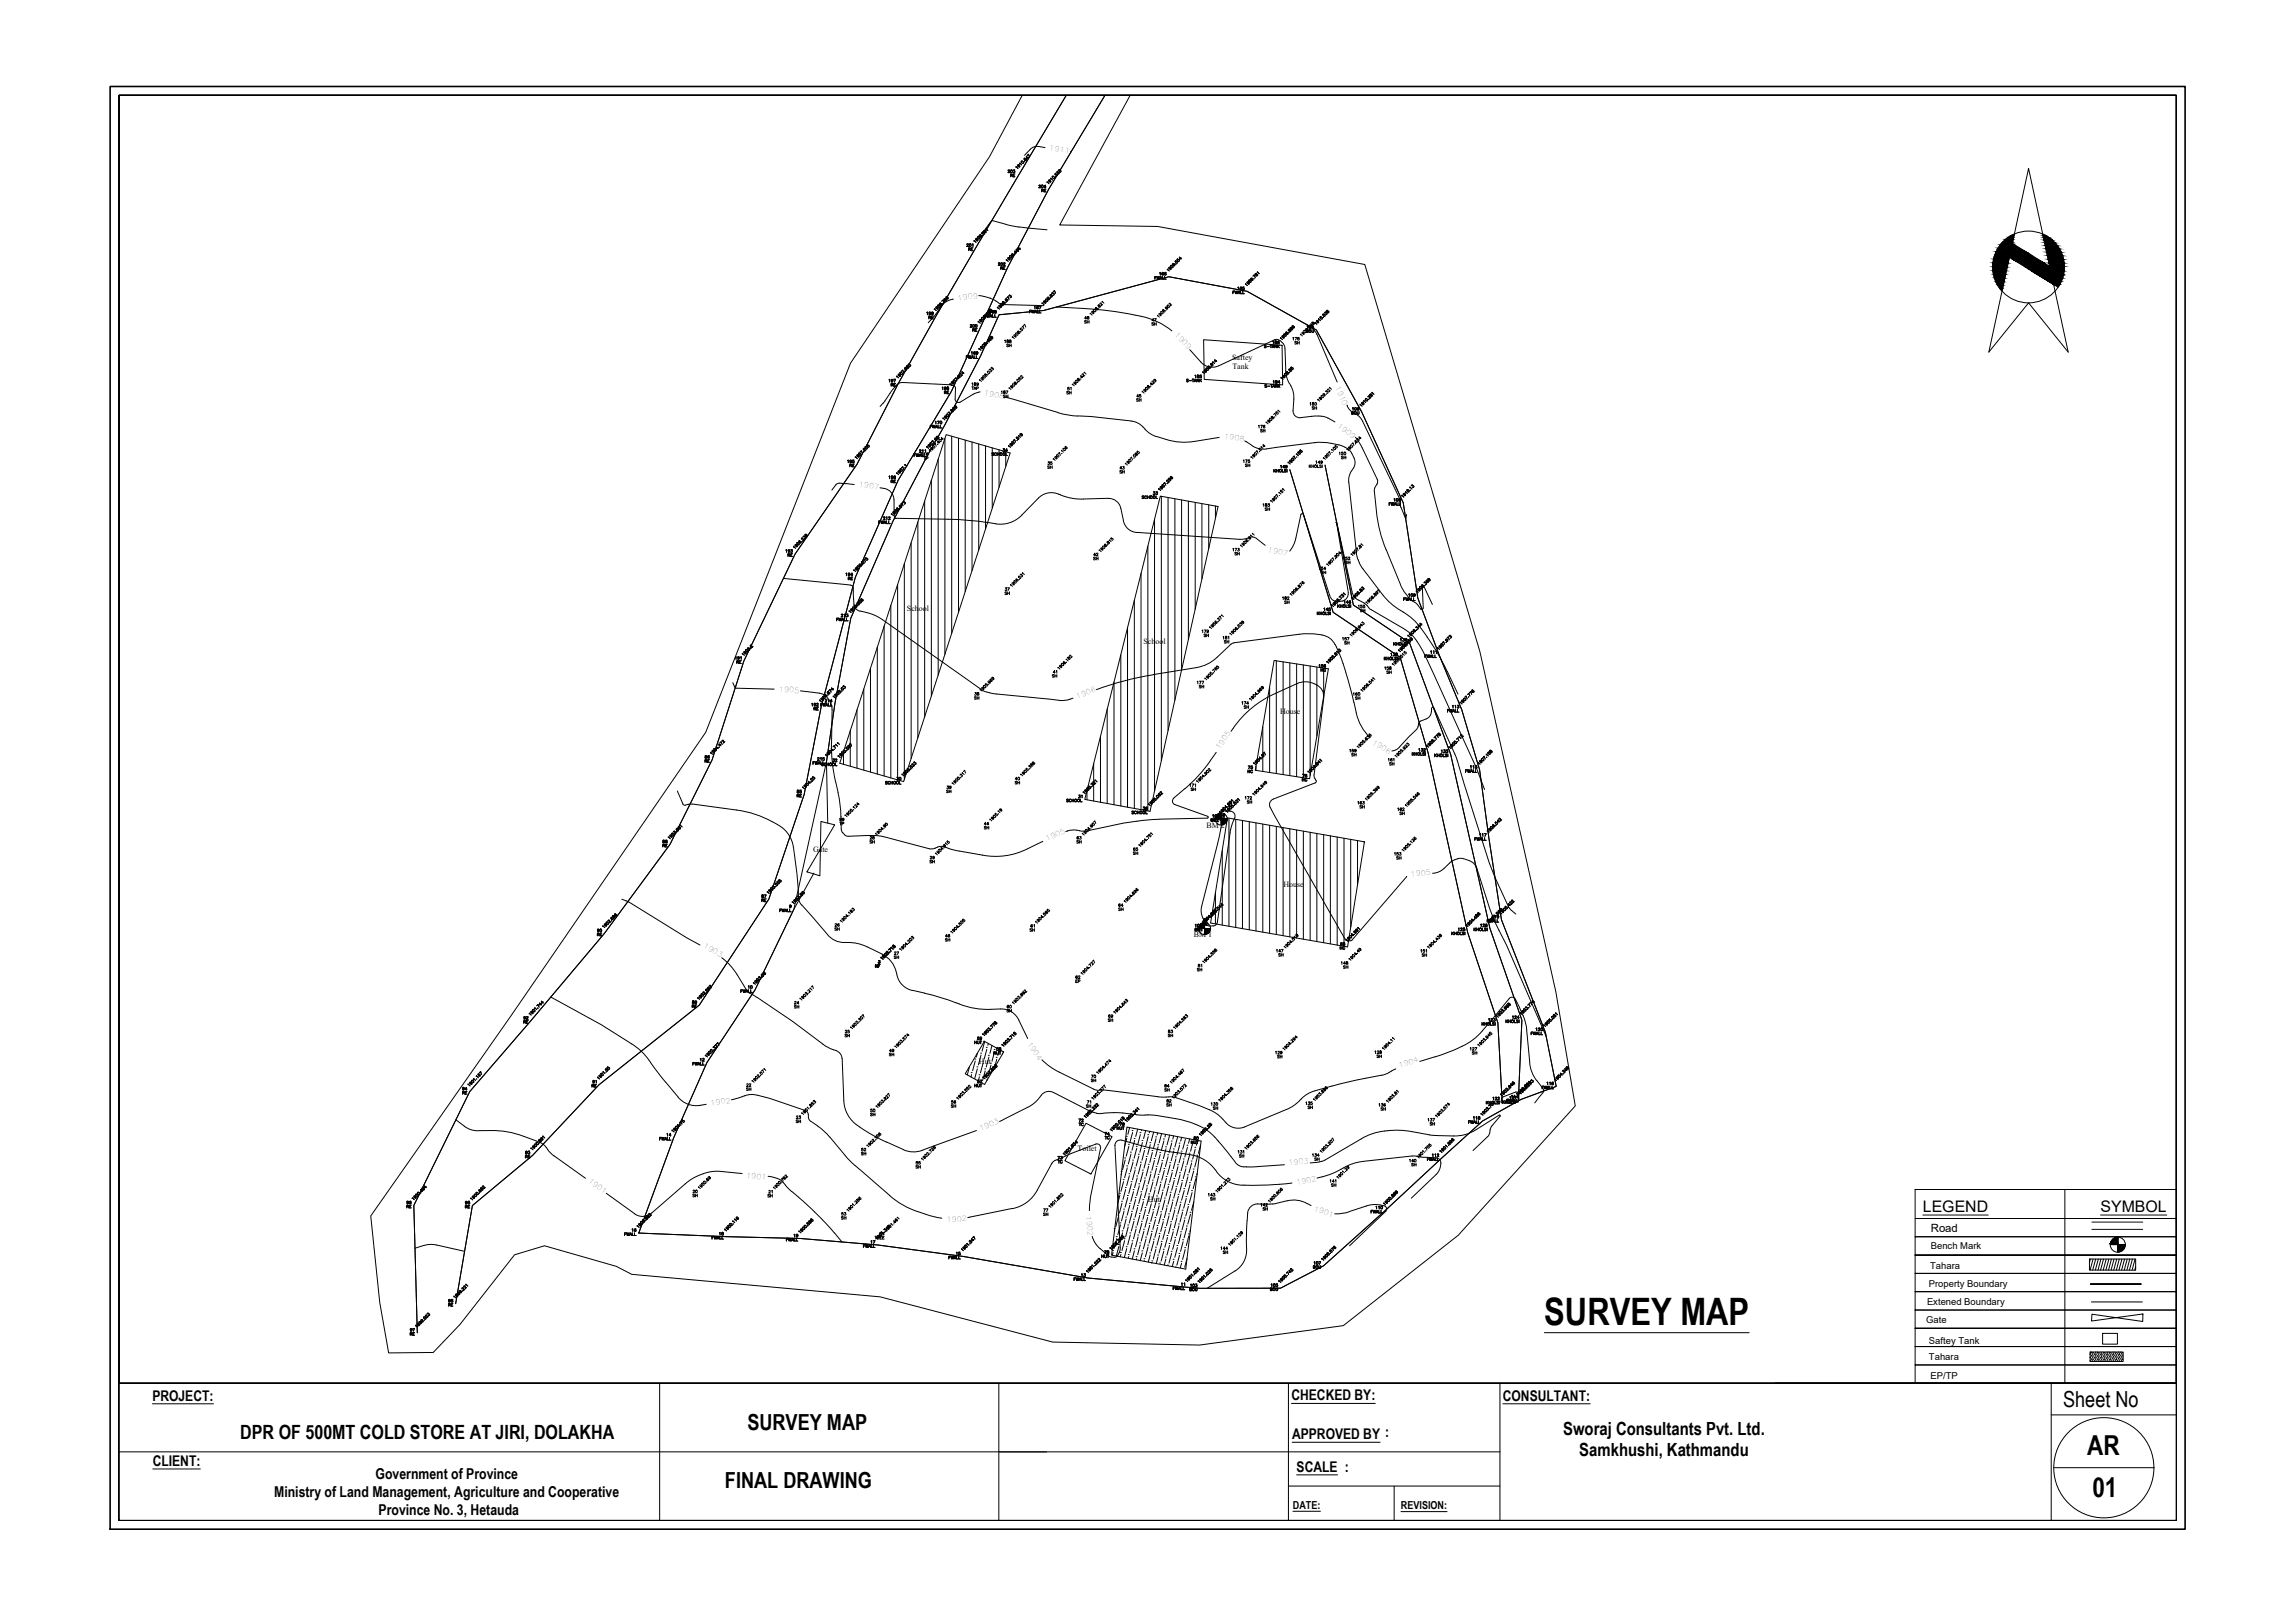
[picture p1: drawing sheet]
<svg xmlns="http://www.w3.org/2000/svg" width="841mm" height="594mm" viewBox="0 0 841 594" stroke-linecap="round" stroke-linejoin="round" font-family="sans-serif">
<defs><g id="words">
<text font-size="13.8" x="565.9" y="485.2">SURVEY MAP</text>
<g font-size="10.1">
<text x="764.9" y="532.8">AR</text>
<text x="766.8" y="548.4">01</text>
</g>
<g font-size="8.1">
<text x="756" y="515.4">Sheet No</text>
<text x="273.9" y="523.7">SURVEY MAP</text>
<text x="265.7" y="545.1">FINAL DRAWING</text>
</g>
<text font-size="7.2" x="88.1" y="526.9">DPR OF 500MT COLD STORE AT JIRI, DOLAKHA</text>
<g font-size="6.6">
<text x="572.8" y="525.4">Sworaj Consultants Pvt. Ltd.</text>
<text x="578.8" y="533.5">Samkhushi, Kathmandu</text>
</g>
<g font-size="5.8">
<text x="704.7" y="443.8">LEGEND</text>
<text x="769.8" y="443.8">SYMBOL</text>
</g>
<g font-size="5.5">
<text x="137.6" y="541.6">Government of Province</text>
<text x="100.5" y="548.2">Ministry of Land Management, Agriculture and Cooperative</text>
<text x="138.7" y="554.8">Province No. 3, Hetauda</text>
</g>
<g font-size="5.4">
<text x="55.9" y="513">PROJECT:</text>
<text x="473.3" y="512.9">CHECKED BY:</text>
<text x="550.7" y="513">CONSULTANT:</text>
<text x="473.5" y="527.1">APPROVED BY :</text>
<text x="56" y="536.9">CLIENT:</text>
<text x="475.2" y="539">SCALE :</text>
</g>
<text font-size="4.2" x="707.6" y="451.3">Road</text>
<g font-size="4">
<text x="368.7" y="64.2">203</text>
<text x="369.4" y="65.6">RE</text>
<text x="380.6" y="71.3">RE</text>
<text x="354.2" y="92.8">RE</text>
<text x="364.8" y="98.1">202</text>
<text x="424" y="101.6">166</text>
<text x="378.2" y="113.9">167</text>
<text x="338.7" y="116.1">199</text>
<text x="339.4" y="117.8">RE</text>
<text x="396.5" y="117.8">48</text>
<text x="421.2" y="118.5">47</text>
<text x="472.7" y="125.6">178</text>
<text x="367.2" y="126.3">188</text>
<text x="367.9" y="128.1">SH</text>
<text x="473.4" y="127">SH</text>
<text x="324.9" y="140.8">197</text>
<text x="344.3" y="143.6">198</text>
<text x="355.2" y="142.2">189</text>
<text x="355.2" y="143.6">TAP</text>
<text x="437.1" y="139.3">185</text>
<text x="366.2" y="145">187</text>
<text x="415.6" y="146.4">45</text>
<text x="415.6" y="147.8">SH</text>
<text x="479.1" y="149.2">180</text>
<text x="341.8" y="156.3">170</text>
<text x="460.4" y="157.7">176</text>
<text x="461.1" y="159.1">SH</text>
<text x="335.8" y="166.5">211</text>
<text x="366.5" y="166.2">34</text>
<text x="490" y="167.6">150</text>
<text x="309.7" y="170.4">195</text>
<text x="310.4" y="171.8">RE</text>
<text x="337.6" y="169.3">TP</text>
<text x="383.1" y="171.1">35</text>
<text x="409.6" y="172.9">43</text>
<text x="454.7" y="170.4">175</text>
<text x="455.4" y="171.8">SH</text>
<text x="481.2" y="170.7">149</text>
<text x="490.7" y="169">SH</text>
<text x="325.6" y="177.8">RE</text>
<text x="421.6" y="182">33</text>
<text x="322.8" y="191.2">212</text>
<text x="287.2" y="203.2">193</text>
<text x="450.8" y="202.8">173</text>
<text x="287.9" y="204.6">RE</text>
<text x="400" y="204.6">42</text>
<text x="451.6" y="204.3">SH</text>
<text x="482.6" y="209.5">154</text>
<text x="491.4" y="206">152</text>
<text x="492.1" y="207.4">SH</text>
<text x="309" y="211.7">194</text>
<text x="483.3" y="211">SH</text>
<text x="367.6" y="217.3">37</text>
<text x="469.2" y="220.5">182</text>
<text x="469.9" y="221.9">SH</text>
<text x="491.8" y="221.9">146</text>
<text x="515.4" y="219.4">109</text>
<text x="307.3" y="226.8">213</text>
<text x="484.4" y="224.7">145</text>
<text x="496.7" y="223.7">155</text>
<text x="497.8" y="225.1">SH</text>
<text x="440.3" y="234.2">SH</text>
<text x="447.7" y="236.4">SH</text>
<text x="491.1" y="235.3">157</text>
<text x="512.2" y="235.7">139</text>
<text x="269.2" y="243.8">RE</text>
<text x="482.6" y="245.2">156</text>
<text x="437.8" y="251.5">177</text>
<text x="483.3" y="246.9">HC</text>
<text x="506.6" y="246.2">158</text>
<text x="507.3" y="247.6">SH</text>
<text x="438.5" y="252.9">SH</text>
<text x="495.7" y="257.2">SH</text>
<text x="296.7" y="259.6">192</text>
<text x="297.4" y="261.1">RE</text>
<text x="455.1" y="260.3">SH</text>
<text x="531.3" y="260.3">113</text>
<text x="257.5" y="278.7">86</text>
<text x="298.8" y="279.4">215</text>
<text x="304.1" y="279.8">32</text>
<text x="508.4" y="281.2">SH</text>
<text x="371.1" y="286.5">40</text>
<text x="456.5" y="282.6">75</text>
<text x="476.6" y="285.4">76</text>
<text x="538" y="282.2">115</text>
<text x="291.4" y="291.4">85</text>
<text x="394.4" y="293.2">31</text>
<text x="455.4" y="293.5">172</text>
<text x="418" y="297.4">36</text>
<text x="446.3" y="299.9">66</text>
<text x="456.1" y="295.3">SH</text>
<text x="497.4" y="297">SH</text>
<text x="512.2" y="299.2">SH</text>
<text x="306.9" y="301.6">99</text>
<text x="359.8" y="303">44</text>
<text x="242" y="309.7">88</text>
<text x="317.9" y="308.3">28</text>
<text x="393.7" y="308.3">63</text>
<text x="541.2" y="307.3">117</text>
<text x="414.5" y="312.6">65</text>
<text x="414.5" y="314">SH</text>
<text x="510.8" y="315.7">SH</text>
<text x="409.2" y="333">64</text>
<text x="305.2" y="340.1">26</text>
<text x="376.8" y="340.4">61</text>
<text x="437.1" y="340.4">100</text>
<text x="437.1" y="341.8">BM1</text>
<text x="440.3" y="338.3">67</text>
<text x="533.4" y="341.8">125</text>
<text x="218" y="342.2">90</text>
<text x="218" y="343.6">RE</text>
<text x="345.7" y="344.3">46</text>
<text x="490.4" y="347.1">68</text>
<text x="326.7" y="350.7">27</text>
<text x="467.8" y="351">SH</text>
<text x="320" y="355.2">NF</text>
<text x="490.7" y="354.2">148</text>
<text x="491.4" y="355.6">SH</text>
<text x="273.4" y="363">10</text>
<text x="290.3" y="368.7">24</text>
<text x="368.3" y="370.1">60</text>
<text x="191.2" y="374.3">92</text>
<text x="405.3" y="373.6">69</text>
<text x="544.7" y="375">123</text>
<text x="553.5" y="373.9">124</text>
<text x="308.7" y="379.2">25</text>
<text x="357.4" y="381.7">59</text>
<text x="427.2" y="379.2">83</text>
<text x="562" y="378.5">120</text>
<text x="255.8" y="389.5">12</text>
<text x="325.3" y="386.3">49</text>
<text x="363.4" y="387">HUT</text>
<text x="364.4" y="385.6">58</text>
<text x="467.1" y="388.4">SH</text>
<text x="503.8" y="388.4">SH</text>
<text x="538" y="385.6">127</text>
<text x="538.7" y="387">SH</text>
<text x="168.6" y="400">94</text>
<text x="216.3" y="397.6">91</text>
<text x="272.7" y="400.4">SH</text>
<text x="357.4" y="397.6">57</text>
<text x="565.9" y="398.3">116</text>
<text x="347.8" y="405">56</text>
<text x="397.6" y="405">71</text>
<text x="426.9" y="404.6">82</text>
<text x="478.4" y="407.1">SH</text>
<text x="504.5" y="406">136</text>
<text x="291" y="410.6">23</text>
<text x="318.2" y="408.2">50</text>
<text x="394.4" y="411.7">72</text>
<text x="409.6" y="413.1">79</text>
<text x="522.5" y="411.7">137</text>
<text x="523.2" y="413.1">SH</text>
<text x="539" y="411">118</text>
<text x="243.4" y="417">14</text>
<text x="403.9" y="416.6">74</text>
<text x="435.7" y="419.8">HUT</text>
<text x="436.7" y="418.4">80</text>
<text x="191.6" y="423.7">93</text>
<text x="386.6" y="425.4">73</text>
<text x="453.3" y="424.7">SH</text>
<text x="480.1" y="424.4">134</text>
<text x="334.8" y="427.2">55</text>
<text x="516.5" y="427.9">SH</text>
<text x="252.9" y="437.8">20</text>
<text x="280.8" y="437.8">21</text>
<text x="487.2" y="435.3">SH</text>
<text x="442.7" y="440.6">SH</text>
<text x="503.4" y="443.8">110</text>
<text x="307.6" y="445.9">53</text>
<text x="461.8" y="444.1">SH</text>
<text x="230.7" y="451.9">16</text>
<text x="262.8" y="453.3">18</text>
<text x="290" y="454">19</text>
<text x="321.4" y="453.3">54</text>
<text x="402.9" y="461.4">HUT</text>
<text x="403.9" y="460">78</text>
<text x="446.6" y="458.6">144</text>
<text x="447.3" y="460">SH</text>
<text x="395.5" y="468.5">13</text>
<text x="432.2" y="471.7">11</text>
<text x="435.3" y="472.4">103</text>
<text x="465" y="472">105</text>
<text x="149.6" y="488.6">97</text>
<text x="149.6" y="490">RE</text>
<text x="473.8" y="552.7">DATE:</text>
<text x="513.4" y="552.8">REVISION:</text>
</g>
<g font-size="3.5">
<text x="379.9" y="69.5">204</text>
<text x="353.5" y="91">201</text>
<text x="365.8" y="99.5">RE</text>
<text x="452.6" y="106.9">165</text>
<text x="354.5" y="120.6">200</text>
<text x="355.6" y="122.1">RE</text>
<text x="478" y="121">104</text>
<text x="354.9" y="130.5">169</text>
<text x="465.7" y="126.6">186</text>
<text x="325.6" y="142.2">RE</text>
<text x="390.2" y="143.6">51</text>
<text x="465.7" y="141.1">184</text>
<text x="345.4" y="145">RE</text>
<text x="366.9" y="146.4">SH</text>
<text x="479.8" y="150.6">SH</text>
<text x="494.6" y="151">106</text>
<text x="336.5" y="167.6">216</text>
<text x="362.7" y="167.6">SCHOOL</text>
<text x="468.5" y="172.2">149</text>
<text x="324.9" y="176">196</text>
<text x="461.8" y="186.3">183</text>
<text x="462.8" y="187.7">SH</text>
<text x="310.1" y="213.1">RE</text>
<text x="439.6" y="232.5">179</text>
<text x="491.8" y="236.7">SH</text>
<text x="508.7" y="240.9">138</text>
<text x="385.2" y="247.3">41</text>
<text x="301.6" y="257.9">214</text>
<text x="356.3" y="255.4">38</text>
<text x="494.9" y="255.4">160</text>
<text x="518.9" y="275.9">132</text>
<text x="493.5" y="276.2">159</text>
<text x="494.6" y="277.6">SH</text>
<text x="327.7" y="286.5">30</text>
<text x="346.1" y="289.6">39</text>
<text x="435.7" y="290.3">SH</text>
<text x="413.8" y="298.8">SCHOOL</text>
<text x="496.7" y="295.3">163</text>
<text x="442.7" y="301.6">BM2</text>
<text x="446.3" y="301.3">HC</text>
<text x="340.1" y="315.4">29</text>
<text x="510.1" y="314">153</text>
<text x="278.3" y="329.5">87</text>
<text x="305.2" y="341.5">SH</text>
<text x="439.9" y="339.7">HC</text>
<text x="520.3" y="351">SH</text>
<text x="393.3" y="359.1">62</text>
<text x="438.1" y="354.9">81</text>
<text x="252.9" y="368.3">89</text>
<text x="252.9" y="390.9">FWALL</text>
<text x="399" y="395.5">70</text>
<text x="168.6" y="401.5">RE</text>
<text x="272.7" y="398.6">22</text>
<text x="425.8" y="399">84</text>
<text x="397.2" y="406.4">SH</text>
<text x="443.8" y="407.1">SH</text>
<text x="477.7" y="405.3">135</text>
<text x="505.2" y="407.5">SH</text>
<text x="546.1" y="403.6">122</text>
<text x="553.2" y="402.9">114</text>
<text x="314.7" y="422.3">52</text>
<text x="480.8" y="425.8">SH</text>
<text x="523.9" y="424.4">112</text>
<text x="334.8" y="428.6">SH</text>
<text x="148.2" y="441.7">96</text>
<text x="169.7" y="441.7">95</text>
<text x="280.5" y="439.2">SH</text>
<text x="442" y="438.9">143</text>
<text x="307.3" y="447.3">SH</text>
<text x="381.4" y="444.5">77</text>
<text x="318.2" y="456.1">17</text>
<text x="349.6" y="460.4">15</text>
<text x="707.6" y="457.6">Bench Mark</text>
<text x="480.5" y="465.3">BOU</text>
<text x="707.3" y="464.7">Tahara</text>
<text x="464.6" y="473.4">BOU</text>
<text x="706.9" y="471.4">Property Boundary</text>
<text x="163.3" y="477.7">98</text>
<text x="706.2" y="477.9">Extened Boundary</text>
<text x="705.9" y="484.7">Gate</text>
<text x="706.9" y="492.2">Saftey Tank</text>
<text x="706.9" y="497.9">Tahara</text>
<text x="707.4" y="505.1">EP/TP</text>
</g>
<g font-size="2.9">
<text x="451.5" y="131.8">Saftey</text>
<text x="451.6" y="135.1">Tank</text>
<text x="332.4" y="223.9">School</text>
<text x="419" y="235.9">School</text>
<text x="469.1" y="261.4">House</text>
<text x="442.1" y="303.2">BM 2</text>
<text x="298" y="312">Gate</text>
<text x="470.3" y="324.8">House</text>
<text x="437.4" y="343.3">BM 1</text>
<text x="358.7" y="389.8">Hut</text>
<text x="394.9" y="421.6">Toilet</text>
<text x="420.7" y="440.1">Hut</text>
</g>
<g font-size="2.7">
<text x="384.4" y="55.1" transform="rotate(8 384.4 55.1)">1911</text>
<text x="351" y="110.2" transform="rotate(-8 351 110.2)">1909</text>
<text x="430.3" y="122.7" transform="rotate(47 430.3 122.7)">1909</text>
<text x="489.3" y="141.8" transform="rotate(67 489.3 141.8)">1910</text>
<text x="360.4" y="144.7" transform="rotate(12 360.4 144.7)">1908</text>
<text x="448.5" y="160.7" transform="rotate(7 448.5 160.7)">1908</text>
<text x="489.9" y="156.3" transform="rotate(37 489.9 156.3)">1909</text>
<text x="314.6" y="178.3" transform="rotate(7 314.6 178.3)">1907</text>
<text x="464.4" y="202.1" transform="rotate(13 464.4 202.1)">1907</text>
<text x="285.3" y="253.4" transform="rotate(4 285.3 253.4)">1905</text>
<text x="394.8" y="255.9" transform="rotate(-20 394.8 255.9)">1906</text>
<text x="446.9" y="274.6" transform="rotate(-55 446.9 274.6)">1905</text>
<text x="502.6" y="272.4" transform="rotate(32 502.6 272.4)">1906</text>
<text x="383.7" y="308.2" transform="rotate(-23 383.7 308.2)">1905</text>
<text x="517" y="321.2" transform="rotate(-7 517 321.2)">1905</text>
<text x="257.6" y="346.9" transform="rotate(30 257.6 346.9)">1903</text>
<text x="376.3" y="382.3" transform="rotate(56 376.3 382.3)">1904</text>
<text x="512.8" y="391.1" transform="rotate(-17 512.8 391.1)">1904</text>
<text x="260.5" y="405.2" transform="rotate(-10 260.5 405.2)">1902</text>
<text x="359.3" y="414.1" transform="rotate(-22 359.3 414.1)">1903</text>
<text x="273.3" y="431.3" transform="rotate(6 273.3 431.3)">1901</text>
<text x="472.2" y="426.8" transform="rotate(-4 472.2 426.8)">1903</text>
<text x="215.4" y="433" transform="rotate(35 215.4 433)">1901</text>
<text x="475.2" y="434" transform="rotate(-11 475.2 434)">1902</text>
<text x="481.3" y="443.4" transform="rotate(19 481.3 443.4)">1901</text>
<text x="346.8" y="447.5" transform="rotate(-1 346.8 447.5)">1902</text>
<text x="397.9" y="445.2" transform="rotate(84 397.9 445.2)">1902</text>
</g>
</g></defs>
<!-- layer: Points-ELV -->
<g fill="none" stroke="#000" stroke-width=".37">
<path d="M375.5 59.2h.1M375.6 58l-.1-.1a.45 .45 0 0 0-.1 .7 .45 .45 0 0 0 .7 0 .3 .3 0 0 0-.4-.4 .3 .3 0 0 0-.1 .5M376.4 57l.5-.5 .3 1M376.7 57.6l-.5 .5-.1-.8 .7 .7M385 65.5v-.3l.8 .7M386.8 64.7h.1M386.9 63.4l-.4 .4 .3 .3a.35 .35 0 0 1 .3-.4 .35 .35 0 0 1 .4 .4 .35 .35 0 0 1-.5 .3M387.2 63.1l.3-.4 .1 .5a.31 .31 0 0 1 .5 0 .31 .31 0 0 1-.1 .5h-.3M387.8 62.4l.4-.3 .1 .4a.32 .32 0 0 1 .5 .1 .32 .32 0 0 1-.2 .4h-.3M359.4 86.1a.31 .31 0 0 1-.2 .5 .31 .31 0 0 1-.4-.3 .43 .43 0 0 1 .7 0 .43 .43 0 0 1-.2 .6M360.1 86.2h.1M360.1 84.9l-.3 .4 .2 .3a.35 .35 0 0 1 .4-.4 .35 .35 0 0 1 .3 .4 .35 .35 0 0 1-.4 .3"/>
<path d="M361 84.5a.32 .32 0 0 1 0 .4 .32 .32 0 0 1-.4 0l-.1-.3a.42 .42 0 0 1 .7 0 .42 .42 0 0 1-.2 .6M361.3 84v-.3l.7 .7M371.2 93.1a.31 .31 0 0 1-.2 .5 .31 .31 0 0 1-.4-.4 .43 .43 0 0 1 .7 0 .43 .43 0 0 1-.1 .7M371.9 93.2h.1M372.5 92.3l-.5 .5-.2-.8 .7 .6M372.7 91.3l-.1-.1a.44 .44 0 0 0-.1 .8 .44 .44 0 0 0 .7-.2l-.1-.2a.32 .32 0 0 0-.4 0 .32 .32 0 0 0 0 .4M373.8 90.9l-.5 .5-.1-.8 .7 .7M430.2 96.6a.32 .32 0 0 1-.1 .5 .32 .32 0 0 1-.4-.2 .32 .32 0 0 1 .3-.4l.5 .5-.3 .4M430.9 96.7h.1M430.9 95.4l-.3 .3 .2 .4a.34 .34 0 0 1 .4-.4 .34 .34 0 0 1 .3 .4 .34 .34 0 0 1-.4 .3M431.6 94.8l-.3 .3 .2 .3a.35 .35 0 0 1 .4-.4 .35 .35 0 0 1 .3 .4 .35 .35 0 0 1-.4 .3M432.8 94.5l-.5 .5-.1-.8 .7 .6"/>
<path d="M460.7 99.9l.1-.4 .6 .8M344.4 111l-.1 .5 .6-.2 .3 .2-.3 .4a.5 .5 0 0 1-.4-.4 .5 .5 0 0 1 .2-.4zM345.1 110.3l.5-.4 .4 1M345.5 111.2h.1M346.5 109.4a.31 .31 0 0 1-.2 .5 .31 .31 0 0 1-.4-.3l.1-.2a.44 .44 0 0 1 .6 .2 .44 .44 0 0 1-.2 .6M347 108.6h-.1a.44 .44 0 0 0-.1 .7 .44 .44 0 0 0 .7 0 .3 .3 0 0 0-.3-.4 .3 .3 0 0 0-.3 .4l.1 .1M360.4 115.8l.1 .3a.4 .4 0 0 1 .4-.3 .4 .4 0 0 1 .4 .4 .32 .32 0 0 1-.3 .3 .32 .32 0 0 1-.3-.3l.1-.6zM361.6 115.8h.1M361.6 114.5l-.3 .4 .3 .3a.36 .36 0 0 1 .4-.4 .36 .36 0 0 1 .3 .5 .36 .36 0 0 1-.5 .2M362.4 113.9h-.1a.44 .44 0 0 0-.1 .7 .44 .44 0 0 0 .7-.2l-.3-.2-.2 .5M362.7 113.4l.2 .4 .7-.1-.2 .4a.35 .35 0 0 1-.4-.1 .35 .35 0 0 1 .1-.5l-.1-.3zM365.5 112.8v-.3l.7 .7"/>
<path d="M366.6 111.9l-.2 .5a.3 .3 0 0 1-.3-.3 .3 .3 0 0 1 .3-.3l.5 .5-.3 .4M367.4 110.6l.2 .3a.41 .41 0 0 1 .4-.2 .41 .41 0 0 1 .3 .4l-.3 .3a.49 .49 0 0 1-.4-.4 .49 .49 0 0 1 .2-.5zM368.4 109.6l.2 .4 .7-.1-.3 .5a.5 .5 0 0 1-.4-.4 .5 .5 0 0 1 .3-.5zM368.7 110.7h.1M368.9 109.1l.5-.5 .4 1.1M369.7 108.4l.3-.4 .1 .5a.34 .34 0 0 1 .6 .2 .34 .34 0 0 1-.5 .3M374.4 119.9l.5-.5 .3 1.1M375 119.2l.5-.4 .4 1M383.8 109l.1 .4a.4 .4 0 0 1 .4-.3 .4 .4 0 0 1 .4 .3l-.3 .4a.5 .5 0 0 1-.4-.4 .5 .5 0 0 1 .2-.5zM385 109.1h.1M385.3 108l.1 .1a.31 .31 0 0 1-.3 .4 .31 .31 0 0 1-.3-.3 .31 .31 0 0 1 .3-.3l.5 .6-.4 .2M385.4 107.5l.3-.4 .1 .4a.32 .32 0 0 1 .5 .1 .32 .32 0 0 1-.1 .4l-.3 .1"/>
<path d="M386 106.9l.4-.5 .4 1M401.4 112.8l.1 .3a.4 .4 0 0 1 .5-.2 .4 .4 0 0 1 .3 .3l-.3 .4a.4 .4 0 0 1-.4-.4 .4 .4 0 0 1 .3-.4l-.2-.2zM402.4 111.8v.3l.8-.2 .1 .3-.3 .4a.5 .5 0 0 1-.4-.4 .5 .5 0 0 1 .3-.5zM402.6 112.9h.1M403.1 111.4v-.3l.4-.1 .1 1 .5-.5M403.8 110.7l.1-.3 .7 .7M426.1 113.6l.1 .3a.43 .43 0 0 1 .4-.3 .43 .43 0 0 1 .4 .4l-.1 .1a.31 .31 0 0 1-.4 .2 .31 .31 0 0 1-.1-.5v-.4zM427.3 113.6h.1M427.6 112.5a.31 .31 0 0 1-.1 .5 .31 .31 0 0 1-.5-.2l.1-.3a.44 .44 0 0 1 .6 .2 .44 .44 0 0 1-.2 .6M428 111.6l-.4 .4 .3 .3a.36 .36 0 0 1 .4-.4 .36 .36 0 0 1 .3 .5 .36 .36 0 0 1-.5 .2M428.4 111.5v-.3l.4-.1 .1 1 .5-.5M458.8 102a.3 .3 0 0 1-.1 .4 .3 .3 0 0 1-.4-.2 .3 .3 0 0 1 .4-.3l.5 .6-.4 .2"/>
<path d="M459.2 101.1l.4-.4 .4 1M459.5 102.1h.1M460.1 100.2v.4l.6-.1 .2 .2-.3 .4a.5 .5 0 0 1-.4-.4 .5 .5 0 0 1 .2-.5zM473 119.9l-.2 .5 .7-.2 .2 .3-.3 .4-.3-.3 .2-.6zM473.9 119.3l-.1-.1a.44 .44 0 0 0-.1 .7 .44 .44 0 0 0 .7-.1 .31 .31 0 0 0-.5-.3 .31 .31 0 0 0-.1 .5M483.2 117v-.3l.7 .7M484.9 116.2h.1M485.3 114.6l.4-.4v.5l.3-.1a.35 .35 0 0 1 .3 .4 .35 .35 0 0 1-.5 .2M486.2 113.7l-.1 .4h.9l-.2 .4a.33 .33 0 0 1-.5-.1 .33 .33 0 0 1 .2-.5zM330.3 136l.5-.5 .4 1M331.7 135.9h.1M332 134.8a.31 .31 0 0 1-.1 .5 .31 .31 0 0 1-.4-.3 .31 .31 0 0 1 .3-.3l.5 .6-.3 .2"/>
<path d="M332.2 134.1l.1 .4a.42 .42 0 0 1 .4-.3 .42 .42 0 0 1 .4 .4l-.5 .3v-.9zM333.1 133.2l-.3 .4 .2 .3a.35 .35 0 0 1 .4-.4 .35 .35 0 0 1 .3 .4 .35 .35 0 0 1-.4 .3M349.9 138.8l.4-.5 .4 1M351.2 138.7h.1M351.5 137.6a.31 .31 0 0 1-.1 .5 .31 .31 0 0 1-.4-.3 .31 .31 0 0 1 .3-.3l.5 .6-.3 .2M351.7 137.2v-.3l.4-.1 .1 1 .5-.5M353.2 136.4l-.5 .5-.2-.8 .7 .7M360.8 125.5l-.1 .5h.8l-.1 .4a.33 .33 0 0 1-.5-.1 .33 .33 0 0 1 .2-.5zM361 137l-.2 .2 .2 .2a.4 .4 0 0 1 .4-.2 .4 .4 0 0 1 .4 .3l-.4 .4a.4 .4 0 0 1-.3-.4 .4 .4 0 0 1 .2-.4zM361.8 125.7h.1M362 137.2h.1M362.4 135.5l.4-.4 .2 .4a.34 .34 0 0 1 .4 .4 .34 .34 0 0 1-.5 .3"/>
<path d="M362.5 124.8l-.5 .5-.2-.8 .7 .7M362.7 123.8h-.1a.44 .44 0 0 0-.1 .7 .44 .44 0 0 0 .7-.2 .31 .31 0 0 0-.4-.1 .31 .31 0 0 0-.2 .4M363.1 134.8l.3-.3 .1 .5a.33 .33 0 0 1 .5-.1 .33 .33 0 0 1 0 .5 .33 .33 0 0 1-.4 .1M363.5 123.3a.31 .31 0 0 1-.2 .5 .31 .31 0 0 1-.4-.3 .31 .31 0 0 1 .4-.3l.5 .6-.4 .3M373 121.3l-.2 .3 .2 .1a.41 .41 0 0 1 .4-.2 .41 .41 0 0 1 .4 .3l-.2 .3a.33 .33 0 0 1-.5-.1 .33 .33 0 0 1 .2-.5zM373.6 138.1l-.3 .4 .2 .3a.35 .35 0 0 1 .4-.3 .35 .35 0 0 1 .3 .4 .35 .35 0 0 1-.5 .2M374.1 138l.1-.4h.3v1l.5-.5M374.1 121.5h.1M374.1 120.2l-.3 .3 .3 .3a.35 .35 0 0 1 .3-.3 .35 .35 0 0 1 .4 .4 .35 .35 0 0 1-.5 .2M394.9 138.7l.1 .4a.43 .43 0 0 1 .4-.3 .43 .43 0 0 1 .4 .4l-.4 .3-.2-.1 .1-.8zM396.1 138.8h.1M396.6 137.4v-.4l.2-.1 .3 1 .4-.4"/>
<path d="M396.7 137.9l-.5 .5-.2-.8 .7 .7M397.3 136.6v-.3l.7 .7M423.3 139l.1 .2a.31 .31 0 0 1-.4 .3 .31 .31 0 0 1-.2-.4 .31 .31 0 0 1 .5-.1l.3 .4-.3 .4M442.7 134.3l.1 .3a.4 .4 0 0 1 .4-.3 .4 .4 0 0 1 .3 .4l-.1 .2a.33 .33 0 0 1-.5-.1 .33 .33 0 0 1 .2-.5l-.2-.3zM443.8 134.3h.1M444.1 133.2l.1 .2a.31 .31 0 0 1-.3 .3 .31 .31 0 0 1-.3-.4 .31 .31 0 0 1 .5-.1l.4 .4-.4 .4M444.4 132.8v-.3l.7 .7M445.8 132.1l-.5 .5-.2-.8 .8 .6M471.3 121.6l-.2 .4h.9l-.3 .5a.4 .4 0 0 1-.3-.3 .4 .4 0 0 1 .2-.4zM471.4 136.3l.1 .3a.4 .4 0 0 1 .4-.2 .4 .4 0 0 1 .4 .3l-.4 .3a.46 .46 0 0 1-.3-.3 .46 .46 0 0 1 .2-.5zM472.2 120.7l.1 .4a.41 .41 0 0 1 .4-.2 .41 .41 0 0 1 .3 .3l-.3 .4a.5 .5 0 0 1-.3-.5 .5 .5 0 0 1 .2-.4zM472.5 135.1l-.1 .5 .7-.2a.32 .32 0 0 1 0 .6 .32 .32 0 0 1-.5-.3l.2-.4z"/>
<path d="M472.6 136.4h.1M473.3 134.4l-.4 .3 .3 .4a.36 .36 0 0 1 .4-.4 .36 .36 0 0 1 .3 .4 .36 .36 0 0 1-.5 .3M347.3 151.3l.5-.5 .3 1.1M348.6 150l-.1 .5 .7-.2a.32 .32 0 0 1 0 .5 .32 .32 0 0 1-.5-.2l.2-.5zM348.7 151.2h.1M350.3 148.8a.31 .31 0 0 1 0 .4 .31 .31 0 0 1-.5-.1 .31 .31 0 0 1 .2-.4 .49 .49 0 0 1 .6 .3 .49 .49 0 0 1-.2 .6l-.1-.1M371.7 140.1l.1 .3a.4 .4 0 0 1 .4-.2 .4 .4 0 0 1 .4 .3l-.5 .3 .1-.7zM372.7 160l-.3 .3 .3 .4a.36 .36 0 0 1 .4-.4 .36 .36 0 0 1 .3 .4 .36 .36 0 0 1-.5 .3M372.9 140.1h.1M373.2 159.7l.1-.3 .6 .8M374.3 158.8a.32 .32 0 0 1 0 .5 .32 .32 0 0 1-.4 0v-.5a.44 .44 0 0 1 .6 .2 .44 .44 0 0 1-.2 .6M420.5 141.4v.3l.8-.2 .1 .3-.5 .3v-.8z"/>
<path d="M421.7 141.4h.1M422.2 140l.1-.4h.3l.1 1 .5-.5M422.3 140.5l-.5 .5-.1-.8 .7 .7M466.1 152.5l-.2 .5 .8-.2 .1 .2-.3 .4-.3-.2 .2-.7zM466.7 151.8l.5-.4 .4 1M467.1 152.7h.1M468.3 150.5v-.3l.8 .7M485.3 144.3v.4a.31 .31 0 0 1-.5-.1 .31 .31 0 0 1 .3-.4l.5 .6-.3 .2M485.7 143.4l.3-.3 .1 .4a.33 .33 0 0 1 .5 0 .33 .33 0 0 1 0 .4 .33 .33 0 0 1-.4 .1M486 144.4h.1M486.5 142.9v-.3l.3-.1 .2 1 .5-.4M487.2 142.2v-.3l.7 .7"/>
<path d="M499.8 147v-.3l.7 .7M501.4 145.4l.1-.4 .3 .1 .1 .9 .4-.4M501.5 146.2h.1M502 144.5v.3l.8-.2a.32 .32 0 0 1 0 .5 .32 .32 0 0 1-.5-.1l.2-.6zM502.8 144v-.3l.7 .7M315.2 165.5l.5-.4 .3 1M316.4 164.6l.1-.4 .3 .1 .1 .9 .4-.4M316.6 165.5h.1M317.9 162.8l-.3 .3 .3 .4a.34 .34 0 0 1 .3-.4 .34 .34 0 0 1 .3 .4 .34 .34 0 0 1-.4 .3M330.3 171.4l.5-.5 .3 1M331.6 170.4v-.3l.7 .7M331.7 171.3h.1"/>
<path d="M341.3 161.8l.5-.5 .4 1.1M342.3 162.9l.4-.5 .4 1.1M342.7 161.7h.1M342.9 160.5l-.2-.1a.47 .47 0 0 0 0 .7 .47 .47 0 0 0 .7 0 .32 .32 0 0 0-.4-.4 .32 .32 0 0 0-.2 .5M343.2 160.2l.1-.4 .3 .1 .1 .9 .5-.5M343.6 162.8h.1M344.2 161.9l-.5 .5-.1-.8 .7 .6M345.6 160.5l-.5 .5-.2-.8 .7 .7M371.3 161.4l.5-.5 .4 1M372.7 161.3h.1M387.7 166.2l.5-.5 .4 1.1M389 165.2v-.3l.7 .7"/>
<path d="M389.1 166.1h.1M390.6 163.5h-.1a.43 .43 0 0 0-.1 .7 .43 .43 0 0 0 .7-.2 .3 .3 0 0 0-.4-.2 .3 .3 0 0 0-.1 .5M414.2 167.9l.4-.5 .4 1.1M415.6 167.8h.1M416 166l.2 .4a.4 .4 0 0 1 .4-.3 .4 .4 0 0 1 .3 .4l-.3 .3a.46 .46 0 0 1-.4-.4 .46 .46 0 0 1 .2-.4zM416.9 165.2l-.3 .3 .2 .3a.35 .35 0 0 1 .4-.4 .35 .35 0 0 1 .3 .4 .35 .35 0 0 1-.4 .3M426.4 177.2l.4-.5 .4 1M427.6 176.3l-.1-.3 .4-.1 .1 1 .5-.5M427.7 177.1h.1M428.4 175.1l-.3 .3 .2 .4a.35 .35 0 0 1 .4-.4 .35 .35 0 0 1 .3 .4 .35 .35 0 0 1-.4 .3M429.2 174.5h-.1a.44 .44 0 0 0-.1 .7 .44 .44 0 0 0 .7-.2 .31 .31 0 0 0-.4-.2 .31 .31 0 0 0-.1 .5M460.2 165.5l.4-.5 .4 1"/>
<path d="M461.5 165.4h.1M461.6 164.1l-.4 .3 .3 .3a.35 .35 0 0 1 .4-.3 .35 .35 0 0 1 .3 .4 .35 .35 0 0 1-.5 .2M462.1 163.8v-.3l.7 .7M463.5 163.1l-.5 .5-.2-.8 .8 .7M469.5 179.5l-.3 .3 .2 .3a.36 .36 0 0 1 .4-.3 .36 .36 0 0 1 .4 .4 .36 .36 0 0 1-.5 .2M470 179.3v-.4l.7 .7M473.8 167.5l.5-.5 .4 1M475 166.5l.1-.3 .7 .7M475.2 167.4h.1M476.6 164.7l-.4 .4 .3 .3a.34 .34 0 0 1 .3-.4 .34 .34 0 0 1 .4 .4 .34 .34 0 0 1-.5 .3M486.7 165.8l.5-.4 .4 1M487.9 164.9l.1-.3 .7 .6"/>
<path d="M488.1 165.7h.1M495.4 162.6l.4-.4 .4 1M496.7 162.5h.1M496.9 161.3h-.1a.44 .44 0 0 0-.1 .7 .44 .44 0 0 0 .7-.2l-.1-.2a.32 .32 0 0 0-.4 0 .32 .32 0 0 0-.1 .5M497.1 160.9l.3-.4 .1 .5a.33 .33 0 0 1 .5 0 .33 .33 0 0 1 0 .5 .33 .33 0 0 1-.4 0M498.7 160.2l-.5 .6-.2-.9 .7 .8M516.7 178.7v-.3l.7 .7M516.8 179.5h.1M517.2 177.9l.3-.4 .1 .5a.33 .33 0 0 1 .4 0 .33 .33 0 0 1 .1 .4 .33 .33 0 0 1-.4 .1M293.1 198h-.3a.45 .45 0 0 0 .1 .7 .45 .45 0 0 0 .7-.2 .31 .31 0 0 0-.4-.2 .31 .31 0 0 0-.2 .5M293.8 197.5l-.1-.3 .4-.2 .2 1 .4-.4M293.9 198.3h.1"/>
<path d="M294.3 196.6l.4-.3v.4a.32 .32 0 0 1 .5 0 .32 .32 0 0 1 0 .5 .32 .32 0 0 1-.4 0M295 195.8l.2 .4a.4 .4 0 0 1 .4-.2 .4 .4 0 0 1 .4 .3l-.5 .3-.2-.2 .2-.6zM328.9 186a.45 .45 0 0 0-.1 .7 .45 .45 0 0 0 .7 0 .32 .32 0 0 0-.4-.4 .32 .32 0 0 0-.2 .5M329.8 186.2h.1M330.1 185.1v.5a.33 .33 0 0 1-.5 0 .33 .33 0 0 1 0-.5 .5 .5 0 0 1 .6 .2 .5 .5 0 0 1-.1 .6h-.1M330.1 184.7l.5-.5 .3 1.1M330.8 184l.4-.4v.4l.2-.1a.35 .35 0 0 1 .4 .4 .35 .35 0 0 1-.5 .3M405.1 199.3h-.1a.45 .45 0 0 0-.1 .7 .45 .45 0 0 0 .7-.1 .32 .32 0 0 0-.3-.3 .32 .32 0 0 0-.3 .3l.1 .2M405.7 198.5l.2 .3 .7-.1-.3 .5a.5 .5 0 0 1-.4-.4 .5 .5 0 0 1 .3-.5zM405.9 199.5h.1M406.5 198v-.3l.7 .7M407.3 196.9l-.3 .3 .2 .3a.35 .35 0 0 1 .4-.3 .35 .35 0 0 1 .3 .4 .35 .35 0 0 1-.4 .3"/>
<path d="M456.9 197.5h-.1a.44 .44 0 0 0-.1 .7 .44 .44 0 0 0 .7-.2 .31 .31 0 0 0-.4-.1 .31 .31 0 0 0-.2 .4M457.7 197.8h.1M458 196.7a.31 .31 0 0 1-.1 .5 .31 .31 0 0 1-.4-.3l.1-.2a.44 .44 0 0 1 .6 .1 .44 .44 0 0 1-.2 .7M458.2 196.2l.1-.3 .7 .8M458.9 195.6v-.3l.7 .7M467.4 181.5l.5-.4 .4 1M468.6 180.6l.1-.3 .7 .7M468.8 181.5h.1M498.2 199.7l-.1 .5h.8l-.3 .5-.3-.2 .2-.7zM498.8 199.4v-.2l.7 .6M513.6 181.7l.1-.3 .7 .7M514.7 180.8a.3 .3 0 0 1 0 .5 .3 .3 0 0 1-.5-.3 .3 .3 0 0 1 .4-.3l.5 .6-.4 .2"/>
<path d="M515 180.4v-.3l.7 .6M315.2 206.6h-.1a.45 .45 0 0 0-.1 .6 .45 .45 0 0 0 .7 0l-.1-.3a.32 .32 0 0 0-.4 0 .32 .32 0 0 0-.1 .5M315.8 219.3h-.1a.45 .45 0 0 0-.1 .6 .45 .45 0 0 0 .7 0 .3 .3 0 0 0-.4-.3 .3 .3 0 0 0-.1 .5M316 206.8h.1M316.3 205.2l.5-.4 .3 1M317.4 204.2l-.4 .3 .3 .4a.35 .35 0 0 1 .4-.4 .35 .35 0 0 1 .3 .4 .35 .35 0 0 1-.4 .3M372.6 212h-.1a.45 .45 0 0 0-.1 .6 .45 .45 0 0 0 .7 .1 .32 .32 0 0 0-.4-.4 .32 .32 0 0 0-.2 .5M373.4 212.2h.1M373.5 210.9l-.4 .4 .3 .3a.34 .34 0 0 1 .3-.4 .34 .34 0 0 1 .4 .4 .34 .34 0 0 1-.5 .3M373.8 210.6l.4-.4v.5a.32 .32 0 0 1 .5 0 .32 .32 0 0 1 0 .4 .32 .32 0 0 1-.4 .1M374.6 210l.1-.3 .7 .8M475.1 215.3h-.1a.44 .44 0 0 0-.1 .6 .44 .44 0 0 0 .7 0 .3 .3 0 0 0-.3-.3 .3 .3 0 0 0-.3 .3l.1 .2"/>
<path d="M475.7 214.5l.2 .3a.4 .4 0 0 1 .4-.2 .4 .4 0 0 1 .3 .3l-.4 .3-.2-.2 .2-.7zM475.9 215.5h.1M476.2 214l.5-.5 .4 1M477.4 213h-.1a.44 .44 0 0 0 0 .6 .44 .44 0 0 0 .6 0 .29 .29 0 0 0-.3-.3 .29 .29 0 0 0-.2 .4M488 204.7l.5-.4 .3 1M489.3 204.6h.1M489.6 203.5a.3 .3 0 0 1 0 .5 .3 .3 0 0 1-.5-.2 .3 .3 0 0 1 .4-.4l.5 .7-.4 .2M490.3 219.4l-.2-.1a.43 .43 0 0 0-.1 .7 .43 .43 0 0 0 .7-.1 .3 .3 0 0 0-.4-.2 .3 .3 0 0 0-.1 .4M492.3 217.4l.1-.3 .6 .7M496.9 201.1l.4-.5 .4 1M497.7 216.7h-.1a.44 .44 0 0 0-.1 .7 .44 .44 0 0 0 .7-.2 .31 .31 0 0 0-.4-.2 .31 .31 0 0 0-.2 .5M498.2 201h.1"/>
<path d="M498.4 215.7l-.1 .5 .8-.2 .1 .3-.3 .4a.5 .5 0 0 1-.4-.4 .5 .5 0 0 1 .2-.5zM498.5 217h.1M498.9 215.3l.4-.4 .1 .4a.34 .34 0 0 1 .5 .4 .34 .34 0 0 1-.5 .3M502.8 218.3a.43 .43 0 0 0-.1 .7 .43 .43 0 0 0 .7-.2l-.4-.2-.2 .5M503.5 217.5l.2 .3a.35 .35 0 0 1 .5-.2 .35 .35 0 0 1 .2 .5 .35 .35 0 0 1-.6 0l.2-.7zM503.7 218.6h.1M504.7 216.8a.31 .31 0 0 1-.2 .5 .31 .31 0 0 1-.4-.3 .31 .31 0 0 1 .4-.3l.5 .6-.4 .3M504.7 216.3l.4-.4 .4 1M521.4 214.3v.4a.3 .3 0 0 1-.4 0 .3 .3 0 0 1 0-.4 .3 .3 0 0 1 .4 0l.3 .4-.3 .4M521.8 213.5l.4-.4v.4a.34 .34 0 0 1 .6 .2 .34 .34 0 0 1-.5 .4M522.1 214.4h.1M523 212.5h-.2a.47 .47 0 0 0 0 .7 .47 .47 0 0 0 .7 0 .32 .32 0 0 0-.4-.4 .32 .32 0 0 0-.2 .5"/>
<path d="M523.8 212a.31 .31 0 0 1-.2 .4 .31 .31 0 0 1-.4-.2v-.1a.42 .42 0 0 1 .7 0 .42 .42 0 0 1-.2 .6M273.1 238.7a.3 .3 0 0 1-.1 .5 .3 .3 0 0 1-.4-.2 .3 .3 0 0 1 .3-.4l.5 .6-.3 .3M274.2 237.2l-.3 .3 .2 .3a.36 .36 0 0 1 .4-.3 .36 .36 0 0 1 .3 .4 .36 .36 0 0 1-.5 .2M275 236.7l.1-.5h.3l.1 1.1 .4-.5M275.1 237.5h.1M313.3 221.5l-.3 .4 .3 .3a.36 .36 0 0 1 .4-.4 .36 .36 0 0 1 .3 .5 .36 .36 0 0 1-.5 .2M314.3 221.8h.1M314.6 220.7a.31 .31 0 0 1-.1 .5 .31 .31 0 0 1-.4-.2 .31 .31 0 0 1 .3-.3l.5 .6-.3 .2M445.5 227.4h-.1a.44 .44 0 0 0 0 .7 .44 .44 0 0 0 .6 0 .3 .3 0 0 0-.3-.4 .3 .3 0 0 0-.3 .4l.1 .1M446.1 226.7l.4-.4 .1 .4a.34 .34 0 0 1 .5 .4 .34 .34 0 0 1-.5 .2M446.4 227.7h.1M446.7 226.1l.4-.4 .4 1"/>
<path d="M447.6 225.5v-.3l.7 .7M451.8 231.2l.1 .2a.32 .32 0 0 1-.3 .4 .32 .32 0 0 1-.4-.4l.1-.2a.46 .46 0 0 1 .7 .2 .46 .46 0 0 1-.2 .6M453 229.8h-.1a.45 .45 0 0 0-.1 .6 .45 .45 0 0 0 .7 0l-.3-.3-.2 .5M453.8 230h.1M454.2 228.4l.3-.4 .1 .5a.34 .34 0 0 1 .6 .2 .34 .34 0 0 1-.5 .3M455.5 227.6a.31 .31 0 0 1-.2 .5 .31 .31 0 0 1-.4-.3 .31 .31 0 0 1 .4-.3l.5 .6-.4 .3M489.9 238.8v-.3l.7 .7M490.4 238.1l.3-.4 .1 .4 .2-.1a.35 .35 0 0 1 .3 .4 .35 .35 0 0 1-.4 .3M497.1 230.2h-.1a.43 .43 0 0 0-.1 .7 .43 .43 0 0 0 .7-.2 .31 .31 0 0 0-.4-.2 .31 .31 0 0 0-.2 .4M497.9 230.4h.1M498.2 229.3a.32 .32 0 0 1-.1 .5 .32 .32 0 0 1-.4-.3 .32 .32 0 0 1 .4-.3l.4 .5-.3 .4M499 228.1l.3-.3 .1 .4a.33 .33 0 0 1 .4 0 .33 .33 0 0 1 .1 .4 .33 .33 0 0 1-.4 .1"/>
<path d="M499.2 228.8l-.5 .5-.2-.8 .8 .7M513.9 239.6v-.3l.7 .7M514.7 238.5l-.3 .4 .3 .3a.35 .35 0 0 1 .3-.4 .35 .35 0 0 1 .4 .4 .35 .35 0 0 1-.5 .3M518.2 230.6h-.2a.47 .47 0 0 0 .1 .6 .47 .47 0 0 0 .6 0l-.3-.4-.2 .5M518.8 229.8l.3-.3 .1 .4a.34 .34 0 0 1 .6 .2 .34 .34 0 0 1-.5 .4M519.1 230.8h.1M520.3 229.2l-.5 .5-.1-.8 .7 .7M521 228.5l-.5 .5-.1-.8 .7 .7M526.8 237.5v-.3l.7 .6M527.9 236.5a.31 .31 0 0 1-.1 .5 .31 .31 0 0 1-.4-.3 .43 .43 0 0 1 .7 0 .43 .43 0 0 1-.2 .6M528.5 235.4l.5-.4 .4 1M529.9 235.3h.1"/>
<path d="M530.2 234.2a.31 .31 0 0 1 0 .4 .31 .31 0 0 1-.4 0 .31 .31 0 0 1 0-.4 .49 .49 0 0 1 .6 .2 .49 .49 0 0 1-.1 .6h-.1M530.2 233.7l.5-.4 .4 1M531 233l.3-.4 .1 .5a.34 .34 0 0 1 .6 .2 .34 .34 0 0 1-.5 .4M303.2 253.5l.1 .3 .8-.1-.2 .4a.33 .33 0 0 1-.5-.1 .33 .33 0 0 1 .2-.5l-.1-.2zM303.7 253l.5-.5 .4 1M305.4 252.2l-.5 .5-.2-.8 .7 .8M307.5 252.8l-.3 .3 .2 .4a.35 .35 0 0 1 .4-.4 .35 .35 0 0 1 .3 .4 .35 .35 0 0 1-.4 .3M308.5 253.1h.1M308.8 251.4l.4-.3 .1 .5a.33 .33 0 0 1 .4-.1 .33 .33 0 0 1 .1 .5 .33 .33 0 0 1-.5 .1M361.3 250.3l-.3 .3 .2 .4a.35 .35 0 0 1 .4-.4 .35 .35 0 0 1 .3 .4 .35 .35 0 0 1-.4 .3M362.3 250.6h.1M362.6 249.5v.1a.31 .31 0 0 1-.2 .4 .31 .31 0 0 1-.4-.3 .31 .31 0 0 1 .4-.3l.5 .6-.3 .2"/>
<path d="M363.1 248.7h-.1a.44 .44 0 0 0 0 .6 .44 .44 0 0 0 .6 0 .3 .3 0 0 0-.3-.3 .3 .3 0 0 0-.3 .3l.1 .2M363.9 248.2v.4a.31 .31 0 0 1-.5-.2 .31 .31 0 0 1 .3-.4l.6 .7-.4 .2M390 242.3l-.1-.1a.44 .44 0 0 0-.1 .8 .44 .44 0 0 0 .7-.2 .31 .31 0 0 0-.4-.2 .31 .31 0 0 0-.2 .4M390.7 241.7v-.3l.7 .7M390.8 242.5h.1M391.3 240.8v.3l.6-.2 .3 .3-.4 .4-.2-.3 .1-.6zM392 240.4l-.1-.3 .5-.1 .1 1 .5-.5M443.7 246.1l-.4 .4 .3 .3a.36 .36 0 0 1 .4-.4 .36 .36 0 0 1 .3 .5 .36 .36 0 0 1-.5 .2M444.3 245.5l.5-.4 .3 1M444.6 246.4h.1M445.5 244.5h-.1a.44 .44 0 0 0-.1 .7 .44 .44 0 0 0 .7-.2 .31 .31 0 0 0-.4-.2 .31 .31 0 0 0-.2 .5M446 243.8l-.3 .4 .3 .3a.36 .36 0 0 1 .3-.4 .36 .36 0 0 1 .4 .4 .36 .36 0 0 1-.5 .3"/>
<path d="M457.9 256l.1-.3 .7 .8M459 255.2l-.1 .5a.3 .3 0 0 1-.4-.3 .3 .3 0 0 1 .4-.3l.5 .4-.4 .4M460.7 254l-.5 .5-.1-.8 .7 .7M461.1 253.9h.1M461.4 252.8a.31 .31 0 0 1-.1 .5 .31 .31 0 0 1-.4-.2v-.1a.42 .42 0 0 1 .6-.1 .42 .42 0 0 1-.1 .7M461.9 252h-.1a.45 .45 0 0 0 0 .6 .45 .45 0 0 0 .6 .1 .32 .32 0 0 0-.4-.4 .32 .32 0 0 0-.1 .5M462.7 251.5l.1 .1a.31 .31 0 0 1-.3 .4 .31 .31 0 0 1-.3-.3 .31 .31 0 0 1 .3-.3l.6 .6-.4 .3M488.4 240l-.4 .4 .3 .3a.35 .35 0 0 1 .3-.4 .35 .35 0 0 1 .4 .4 .35 .35 0 0 1-.5 .3M489.3 240.3h.1M501 250.4l-.2 .1a.44 .44 0 0 0 .1 .6 .44 .44 0 0 0 .6-.2 .3 .3 0 0 0-.4-.2 .3 .3 0 0 0-.1 .5M501.9 250.7h.1M501.9 249.4l-.3 .3 .2 .3a.35 .35 0 0 1 .4-.4 .35 .35 0 0 1 .3 .4 .35 .35 0 0 1-.4 .3"/>
<path d="M503.1 248.5v-.3l.7 .6M503.1 249.1l-.5 .5-.1-.8 .7 .6M536.8 255.4l.5-.5 .3 1.1M537.8 254.4l.5-.5 .4 1M538.2 255.3h.1M538.5 253.7l.5-.4 .3 1M539.7 252.7h-.1a.44 .44 0 0 0-.1 .7 .44 .44 0 0 0 .7-.2 .31 .31 0 0 0-.5-.2 .31 .31 0 0 0-.1 .5M263.1 273.7l-.5 .5-.1-.8 .7 .8M263.5 273.7h.1M263.8 272.1l.5-.4 .3 1M264.1 272.8l-.5 .4-.1-.7 .7 .6M264.7 271.6l.1-.4h.3v.9l.5-.4"/>
<path d="M305.2 274.5l-.4 .5-.2-.8 .7 .7M305.3 273.5l.4-.4 .4 1M305.7 274.4h.1M306.2 272.9v-.3l.7 .7M306.8 272.2l.1-.3 .7 .7M309.3 274.6l-.3 .4 .2 .3a.35 .35 0 0 1 .4-.4 .35 .35 0 0 1 .3 .4 .35 .35 0 0 1-.4 .3M310.3 274.9h.1M310.3 273.6l-.4 .4 .3 .3a.36 .36 0 0 1 .4-.4 .36 .36 0 0 1 .3 .4 .36 .36 0 0 1-.5 .3M311.2 273.1l-.2 .6a.3 .3 0 0 1-.3-.3 .3 .3 0 0 1 .3-.3l.5 .6-.3 .2M311.2 272.7l.5-.5 .4 1.1M334.7 279.4l.4-.4 .1 .5a.33 .33 0 0 1 .5 .2 .33 .33 0 0 1-.5 .3M377.8 279.8v.4a.42 .42 0 0 1 .4-.2 .42 .42 0 0 1 .4 .3l-.5 .3v-.8z"/>
<path d="M378.4 279.1l-.1 .4 .8-.1a.32 .32 0 0 1-.1 .5 .32 .32 0 0 1-.4-.3l.2-.4zM462.2 277.6l-.5 .5-.2-.8 .7 .7M462.5 277.5h.1M462.8 276.4v.4a.31 .31 0 0 1-.5-.1 .31 .31 0 0 1 .4-.4l.5 .6-.4 .3M462.8 275.9l.5-.4 .4 1M482.7 279.5a.31 .31 0 0 1 0 .5 .31 .31 0 0 1-.5-.3 .31 .31 0 0 1 .4-.3l.5 .4-.4 .4M483.7 278.4v-.3l.7 .7M483.7 278.9l-.5 .6-.1-.8 .7 .7M499.5 271.1l-.3 .3 .3 .4a.35 .35 0 0 1 .3-.4 .35 .35 0 0 1 .3 .4 .35 .35 0 0 1-.4 .2M500.5 271.4h.1M500.6 270.1a.44 .44 0 0 0-.1 .7 .44 .44 0 0 0 .7-.1l-.1-.2a.3 .3 0 0 0-.5 0 .3 .3 0 0 0 0 .4M500.9 269.8l.3-.4 .1 .4 .2-.1a.35 .35 0 0 1 .3 .4 .35 .35 0 0 1-.4 .3"/>
<path d="M502 268.8h-.1a.47 .47 0 0 0-.1 .7 .47 .47 0 0 0 .7 0 .32 .32 0 0 0-.4-.4 .32 .32 0 0 0-.1 .5M511.3 276.9v-.3l.7 .7M512.4 276a.31 .31 0 0 1-.1 .5 .31 .31 0 0 1-.5-.3l.1-.2a.44 .44 0 0 1 .6 .1 .44 .44 0 0 1-.2 .6M513.4 274.5l-.3 .3 .2 .3a.34 .34 0 0 1 .4-.4 .34 .34 0 0 1 .3 .4 .34 .34 0 0 1-.4 .3M514.4 274.8h.1M514.7 273.7a.31 .31 0 0 1-.2 .4 .31 .31 0 0 1-.4-.3 .31 .31 0 0 1 .4-.3l.5 .7-.3 .2M514.9 273.3v-.3l.4-.1 .1 1 .4-.5M515.4 272.4l.4-.3v.5a.33 .33 0 0 1 .5-.1 .33 .33 0 0 1 .1 .5 .33 .33 0 0 1-.5 .1M524.9 270.8l-.3 .4 .3 .3a.36 .36 0 0 1 .3-.4 .36 .36 0 0 1 .4 .5 .36 .36 0 0 1-.5 .2M525.5 270.2l.5-.4 .3 1M525.9 271.1h.1M526.2 269.6l.4-.5 .4 1"/>
<path d="M527 268.7l.1 .3a.4 .4 0 0 1 .5-.2 .4 .4 0 0 1 .3 .3l-.3 .4a.4 .4 0 0 1-.4-.4 .4 .4 0 0 1 .3-.4l-.2-.2zM531 273.8v-.3l.7 .7M532.1 272.9a.31 .31 0 0 1-.1 .5 .31 .31 0 0 1-.5-.3 .31 .31 0 0 1 .4-.3l.5 .6-.3 .2M533.2 271.3l-.4 .4 .3 .3a.35 .35 0 0 1 .3-.4 .35 .35 0 0 1 .4 .4 .35 .35 0 0 1-.5 .3M533.8 270.7l.4-.4 .4 1M534.1 271.6h.1M534.6 270.1l.1-.3 .7 .7M535.3 269.5l-.1-.3 .5-.1 .1 1 .5-.5M543.4 277.5l.5-.5 .4 1M544.6 276.5l.1-.3 .7 .7M544.8 277.3h.1M545.5 275.4l-.4 .3 .3 .4a.35 .35 0 0 1 .3-.4 .35 .35 0 0 1 .4 .4 .35 .35 0 0 1-.5 .3"/>
<path d="M546 274.8l-.1 .5 .8-.2a.32 .32 0 0 1-.1 .5 .32 .32 0 0 1-.4-.2l.2-.4zM296.9 286.4l-.6 .5-.1-.8 .7 .7M297.1 285.6l.1-.4h.3l.1 1 .4-.5M297.2 286.4h.1M298 284.4l-.4 .3 .3 .3a.35 .35 0 0 1 .4-.3 .35 .35 0 0 1 .3 .4 .35 .35 0 0 1-.5 .3M311.8 296.3l-.3 .3 .3 .3a.35 .35 0 0 1 .3-.3 .35 .35 0 0 1 .4 .4 .35 .35 0 0 1-.5 .3M312.6 295.7l.1-.3 .7 .7M312.8 296.6h.1M313.3 295.2l-.1-.3 .5-.1 .1 .9 .5-.5M314.7 294.3l-.5 .5-.1-.8 .7 .7M332.7 281.4l-.3 .3 .3 .3a.36 .36 0 0 1 .4-.3 .36 .36 0 0 1 .3 .4 .36 .36 0 0 1-.5 .2M333.7 281.7h.1"/>
<path d="M333.7 280.3l-.3 .4 .2 .3a.35 .35 0 0 1 .4-.4 .35 .35 0 0 1 .3 .4 .35 .35 0 0 1-.4 .3M334.2 280.2v-.3l.4-.1 .1 1 .5-.5M351.1 284.5l-.4 .3 .3 .4a.34 .34 0 0 1 .3-.4 .34 .34 0 0 1 .4 .4 .34 .34 0 0 1-.4 .3M351.8 283.9l.3-.4 .1 .4a.33 .33 0 0 1 .5 .3 .33 .33 0 0 1-.5 .3M352.1 284.8h.1M352.6 283.3v-.3l.7 .7M353 282.6l.5-.5 .3 1M364.9 297.8l-.4 .4 .3 .3a.36 .36 0 0 1 .4-.4 .36 .36 0 0 1 .3 .5 .36 .36 0 0 1-.4 .2M365.7 297.2l.1-.3 .7 .8M365.9 298.1h.1M366.8 296.3a.32 .32 0 0 1 0 .5 .32 .32 0 0 1-.4 0l-.1-.3a.42 .42 0 0 1 .7 0 .42 .42 0 0 1-.2 .6M376.2 281.3l-.3 .4 .2 .3a.36 .36 0 0 1 .4-.4 .36 .36 0 0 1 .3 .5 .36 .36 0 0 1-.4 .2"/>
<path d="M376.9 280.6l.3-.3 .1 .5a.33 .33 0 0 1 .4-.1 .33 .33 0 0 1 .1 .5 .33 .33 0 0 1-.4 .1M377.2 281.6h.1M399.1 287.8l-.3 .4 .2 .3a.34 .34 0 0 1 .4-.4 .34 .34 0 0 1 .3 .4 .34 .34 0 0 1-.4 .3M399.8 287.2l.3-.4 .1 .5a.34 .34 0 0 1 .6 .2 .34 .34 0 0 1-.5 .3M400.1 288.1h.1M400.6 286.7l-.1-.3 .4-.1 .2 1 .4-.5M401.2 285.9l.1-.3 .7 .8M423 292.2l-.3 .4 .3 .3a.36 .36 0 0 1 .4-.4 .36 .36 0 0 1 .3 .5 .36 .36 0 0 1-.5 .2M424 292.5h.1M424.8 290.6h-.1a.44 .44 0 0 0-.1 .7 .44 .44 0 0 0 .7-.2 .31 .31 0 0 0-.4-.2 .31 .31 0 0 0-.1 .5M425.2 290.4l.1-.4 .3 .1v.9l.5-.5M438.5 286.2v-.3l.7 .7"/>
<path d="M439.6 285.3a.31 .31 0 0 1-.2 .5 .31 .31 0 0 1-.4-.3 .31 .31 0 0 1 .4-.3l.5 .6-.3 .3M441.3 284.1l-.6 .5-.1-.8 .7 .7M441.6 284h.1M441.9 282.9a.31 .31 0 0 1 0 .5 .31 .31 0 0 1-.5-.2 .31 .31 0 0 1 .4-.4l.5 .7-.4 .2M442.8 282v-.3l.4-.2 .1 1 .5-.5M449.6 295.4l-.5 .5-.1-.8 .7 .7M450.4 294.2a.31 .31 0 0 1-.2 .5 .31 .31 0 0 1-.4-.3 .31 .31 0 0 1 .4-.3l.5 .6-.4 .3M451 293.6a.31 .31 0 0 1-.1 .4 .31 .31 0 0 1-.4-.2v-.1a.42 .42 0 0 1 .7 0 .42 .42 0 0 1-.2 .6M451.2 293.1l.1-.3 .7 .7M451.4 294.7l-.4 .3 .3 .3a.36 .36 0 0 1 .4-.4 .36 .36 0 0 1 .3 .5 .36 .36 0 0 1-.5 .2M452.3 295h.1M452.7 293.3l.4-.3 .1 .4a.34 .34 0 0 1 .5 .2 .34 .34 0 0 1-.5 .4"/>
<path d="M453.6 292.7v-.2l.7 .7M461.8 288.8l-.5 .5-.1-.8 .7 .7M462.3 288.7h.1M462.5 287.6a.31 .31 0 0 1 0 .4 .31 .31 0 0 1-.4 0 .31 .31 0 0 1 0-.5 .49 .49 0 0 1 .6 .3 .49 .49 0 0 1-.1 .6l-.1-.1M463.5 287.1l-.5 .5-.1-.8 .7 .7M463.9 286.3v.1a.31 .31 0 0 1-.2 .4 .31 .31 0 0 1-.4-.4 .31 .31 0 0 1 .4-.3l.5 .7-.3 .2M482.1 280.6l-.5 .5-.2-.8 .7 .7M482.4 280.6h.1M502.5 290.2l-.3 .3 .3 .3a.36 .36 0 0 1 .4-.3 .36 .36 0 0 1 .3 .5 .36 .36 0 0 1-.5 .2M503.2 289.5l.4-.3v.4a.34 .34 0 0 1 .6 .2 .34 .34 0 0 1-.5 .4M503.5 290.5h.1M504.5 288.7a.3 .3 0 0 1-.1 .5 .3 .3 0 0 1-.4-.2 .3 .3 0 0 1 .3-.4l.5 .7-.4 .2"/>
<path d="M505.1 288.1a.32 .32 0 0 1 0 .4 .32 .32 0 0 1-.4 0l-.1-.3a.42 .42 0 0 1 .7 0 .42 .42 0 0 1-.2 .6M516.1 294.1a.31 .31 0 0 1-.1 .5 .31 .31 0 0 1-.4-.3 .31 .31 0 0 1 .3-.3l.5 .6-.3 .2M517.2 292.5l-.4 .4 .3 .3a.36 .36 0 0 1 .4-.4 .36 .36 0 0 1 .3 .5 .36 .36 0 0 1-.5 .2M518.1 292.8h.1M518.2 291.5l-.4 .4 .3 .3a.34 .34 0 0 1 .3-.4 .34 .34 0 0 1 .4 .4 .34 .34 0 0 1-.5 .3M519.4 291.2l-.5 .5-.1-.8 .7 .7M519.7 290.3h-.2a.44 .44 0 0 0 0 .6 .44 .44 0 0 0 .6 0 .3 .3 0 0 0-.3-.4 .3 .3 0 0 0-.3 .4l.1 .2M246.7 304.7l.4-.4 .1 .5a.33 .33 0 0 1 .4 0 .33 .33 0 0 1 .1 .4 .33 .33 0 0 1-.5 .1M248 304.7h.1M248 303.4l-.3 .3 .3 .4a.36 .36 0 0 1 .4-.4 .36 .36 0 0 1 .3 .4 .36 .36 0 0 1-.5 .2M248.8 302.8h-.2a.47 .47 0 0 0 .1 .7 .47 .47 0 0 0 .7-.1l-.4-.4-.2 .5M249.2 302.5l.1-.3 .7 .7"/>
<path d="M323.5 303.4l-.4 .5-.2-.8 .7 .7M323.9 303.3h.1M324.2 302.2a.31 .31 0 0 1 0 .5 .31 .31 0 0 1-.5-.2 .31 .31 0 0 1 .4-.4l.5 .6-.4 .3M324.7 301.3l-.4 .4 .3 .3a.36 .36 0 0 1 .4-.4 .36 .36 0 0 1 .3 .5 .36 .36 0 0 1-.5 .2M345.5 310.6l-.5 .5-.1-.8 .7 .7M345.9 310.6h.1M346.2 309.5a.31 .31 0 0 1-.2 .4 .31 .31 0 0 1-.3-.3 .31 .31 0 0 1 .3-.3l.6 .7-.4 .2M346.4 309l.1-.3 .7 .7M347.3 307.9l-.4 .3 .3 .4a.35 .35 0 0 1 .4-.4 .35 .35 0 0 1 .3 .4 .35 .35 0 0 1-.5 .3M399.3 303.4l-.4 .5-.2-.8 .7 .7M399.8 303.3h.1M400.1 302.2a.31 .31 0 0 1-.2 .5 .31 .31 0 0 1-.4-.3 .31 .31 0 0 1 .4-.3l.5 .6-.4 .3"/>
<path d="M400.7 301.1l.5-.5 .3 1M420.1 307.5l-.5 .5-.1-.8 .6 .7M420.1 306.5l.5-.4 .3 1M420.5 307.5h.1M421.2 305.5l-.4 .3 .3 .4a.35 .35 0 0 1 .4-.4 .35 .35 0 0 1 .3 .4 .35 .35 0 0 1-.4 .3M421.7 305.3v-.3l.7 .7M516 308.9l-.3 .3 .2 .4a.35 .35 0 0 1 .4-.4 .35 .35 0 0 1 .3 .4 .35 .35 0 0 1-.4 .3M516.8 308.3l.1-.3 .7 .7M516.9 309.2h.1M517.5 307.7l.1-.4 .3 .1 .1 .9 .4-.4M518.5 306.6h-.1a.44 .44 0 0 0-.1 .7 .44 .44 0 0 0 .7-.1 .31 .31 0 0 0-.4-.3 .31 .31 0 0 0-.2 .5M547.3 302h-.1a.45 .45 0 0 0-.1 .6 .45 .45 0 0 0 .7 .1l-.3-.4-.2 .5"/>
<path d="M548.1 302.2h.1M548.2 301l-.4 .3 .3 .3a.35 .35 0 0 1 .4-.4 .35 .35 0 0 1 .3 .5 .35 .35 0 0 1-.4 .2M549.3 300.2l.1-.5 .4 .1v.9l.5-.5M549.4 300.7l-.5 .4-.1-.7 .7 .6M222.9 337.5l-.1-.3 .4-.2 .2 1 .4-.5M224 337.2h.1M224.2 336h-.1a.45 .45 0 0 0-.1 .7 .45 .45 0 0 0 .7-.1 .32 .32 0 0 0-.3-.3 .32 .32 0 0 0-.3 .3l.1 .2M224.6 335.3v.5l.7-.2 .1 .2-.3 .5a.5 .5 0 0 1-.4-.4 .5 .5 0 0 1 .2-.5zM225.5 334.7h-.2a.47 .47 0 0 0 .1 .6 .47 .47 0 0 0 .6 0 .31 .31 0 0 0-.3-.4 .31 .31 0 0 0-.2 .5M283 324.8l.4-.4v.4a.32 .32 0 0 1 .5 .1 .32 .32 0 0 1-.1 .4l-.3 .1M284.3 324.7h.1M284.3 323.4l-.3 .3 .2 .4a.35 .35 0 0 1 .4-.4 .35 .35 0 0 1 .3 .4 .35 .35 0 0 1-.4 .3"/>
<path d="M285 322.7l-.3 .4 .2 .3a.34 .34 0 0 1 .4-.4 .34 .34 0 0 1 .3 .4 .34 .34 0 0 1-.4 .3M285.6 322.1l-.3 .3 .3 .3a.35 .35 0 0 1 .4-.3 .35 .35 0 0 1 .3 .4 .35 .35 0 0 1-.5 .2M290.3 330.6v-.3l.8 .6M291.4 329.6a.31 .31 0 0 1-.1 .5 .31 .31 0 0 1-.4-.3 .43 .43 0 0 1 .7 0 .43 .43 0 0 1-.2 .6M292.2 328.4l.3-.3 .2 .3a.34 .34 0 0 1 .4 .4 .34 .34 0 0 1-.4 .3M293.3 327.3l.1 .4a.4 .4 0 0 1 .4-.3 .4 .4 0 0 1 .3 .4l-.1 .3a.35 .35 0 0 1-.5-.2 .35 .35 0 0 1 .2-.5l-.2-.3zM293.5 328.4h.1M294.4 326.6a.31 .31 0 0 1-.1 .5 .31 .31 0 0 1-.4-.3 .43 .43 0 0 1 .7 0 .43 .43 0 0 1-.2 .6M310.7 335.3l-.5 .5-.1-.8 .7 .7M311 334.4v-.3l.7 .6M311.1 335.2h.1M311.6 333.5l.1 .3a.4 .4 0 0 1 .4-.2 .4 .4 0 0 1 .4 .3l-.5 .3v-.8z"/>
<path d="M312.1 332.9l.4-.4 .1 .5a.34 .34 0 0 1 .5 .2 .34 .34 0 0 1-.5 .4M351.2 339.3l-.5 .5-.1-.8 .7 .7M351.6 339.2h.1M351.6 337.9l-.3 .3 .3 .4a.34 .34 0 0 1 .3-.4 .34 .34 0 0 1 .3 .4 .34 .34 0 0 1-.4 .3M352.9 336.6l-.2 .3 .2 .3a.36 .36 0 0 1 .4-.3 .36 .36 0 0 1 .3 .4 .36 .36 0 0 1-.5 .2M382.2 335.6l-.5 .5-.1-.8 .7 .8M382.6 335.6h.1M382.6 334.3l-.3 .3 .3 .4a.36 .36 0 0 1 .4-.4 .36 .36 0 0 1 .3 .4 .36 .36 0 0 1-.5 .3M383.6 333.8l-.2 .5a.3 .3 0 0 1-.4-.3 .3 .3 0 0 1 .4-.3l.5 .7-.3 .2M384 333l-.4 .3 .3 .3a.34 .34 0 0 1 .3-.4 .34 .34 0 0 1 .4 .4 .34 .34 0 0 1-.5 .3M414.7 328.1l-.5 .5-.1-.8 .7 .6M415.1 328h.1"/>
<path d="M415.3 326.7h-.1a.44 .44 0 0 0-.1 .7 .44 .44 0 0 0 .7-.1 .31 .31 0 0 0-.5-.3 .31 .31 0 0 0-.1 .5M416.1 326.2a.31 .31 0 0 1-.2 .5 .31 .31 0 0 1-.4-.3l.1-.2a.46 .46 0 0 1 .6 .2 .46 .46 0 0 1-.2 .6M416.6 325.4h-.1a.44 .44 0 0 0-.1 .6 .44 .44 0 0 0 .7 0 .3 .3 0 0 0-.3-.3 .3 .3 0 0 0-.3 .3l.1 .2M444.8 333.6l-.1-.1a.43 .43 0 0 0-.1 .7 .43 .43 0 0 0 .7-.1 .29 .29 0 0 0-.4-.2 .29 .29 0 0 0-.1 .4M444.9 333.2l.5-.4 .3 1M445.2 333.1l-.3 .4 .2 .3a.35 .35 0 0 1 .4-.4 .35 .35 0 0 1 .3 .5 .35 .35 0 0 1-.4 .2M446.2 333.5h.1M447.4 331.9l-.5 .5-.1-.8 .7 .6M448.1 331.2l-.5 .5-.1-.8 .7 .7M497.6 340v-.3l.7 .7M540 336.9l-.5 .5-.2-.8 .7 .7M540.4 336.8h.1"/>
<path d="M540.8 335.1l.1 .3 .5-.2a.32 .32 0 0 1 .3 .3 .32 .32 0 0 1-.3 .3 .32 .32 0 0 1-.3-.3l.1-.6zM540.9 335.9l-.5 .5-.1-.8 .7 .7M541.9 334.3l-.1-.1a.45 .45 0 0 0-.1 .7 .45 .45 0 0 0 .6 0 .3 .3 0 0 0-.3-.4 .3 .3 0 0 0-.2 .5M545.4 337.5v-.3l.7 .7M546.5 336.6a.3 .3 0 0 1-.1 .5 .3 .3 0 0 1-.4-.2 .3 .3 0 0 1 .3-.4l.5 .7-.3 .2M548.1 335.4l-.5 .5-.1-.8 .7 .7M548.5 335.4h.1M548.6 334.1l-.4 .3 .3 .3a.35 .35 0 0 1 .3-.4 .35 .35 0 0 1 .4 .5 .35 .35 0 0 1-.5 .2M549.4 333.5l-.2-.1a.45 .45 0 0 0 0 .7 .45 .45 0 0 0 .6 0 .3 .3 0 0 0-.3-.4 .3 .3 0 0 0-.2 .5M549.6 334.4v-.3l.7 .6M550.2 332.9a.31 .31 0 0 1-.1 .5 .31 .31 0 0 1-.4-.1 .31 .31 0 0 1 .1-.5 .49 .49 0 0 1 .6 .3 .49 .49 0 0 1-.2 .6h-.1M550.7 333.5a.32 .32 0 0 1-.1 .5 .32 .32 0 0 1-.5-.4 .32 .32 0 0 1 .5-.3l.4 .5-.3 .4"/>
<path d="M551.8 331.9l-.4 .3 .3 .4a.35 .35 0 0 1 .4-.4 .35 .35 0 0 1 .3 .4 .35 .35 0 0 1-.4 .3M552.8 332.2h.1M553.2 330.8l.2-.5 .3 .1v1l.5-.5M553.4 331.3l-.6 .5-.1-.8 .7 .7M553.9 330.1v-.3l.4-.1 .1 1 .5-.5M277.9 358l.4-.4 .1 .5a.32 .32 0 0 1 .5 0 .32 .32 0 0 1-.2 .5h-.3M279.2 358h.1M280 356.1l-.1-.1a.47 .47 0 0 0 0 .7 .47 .47 0 0 0 .7 0 .32 .32 0 0 0-.4-.4 .32 .32 0 0 0-.2 .5M322.9 350.9v-.3l.7 .7M324 350v.4a.33 .33 0 0 1-.5 0 .33 .33 0 0 1 0-.5 .5 .5 0 0 1 .7 .2 .5 .5 0 0 1-.2 .7l-.1-.1M324.7 348.8l.4-.4v.5l.2-.1a.35 .35 0 0 1 .4 .4 .35 .35 0 0 1-.5 .2M332.5 345.6l-.6 .5-.1-.8 .7 .7"/>
<path d="M332.7 344.8l.1-.4h.3l.1 1 .4-.5M332.9 345.5h.1M333.9 343.3l.4-.4 .1 .4a.34 .34 0 0 1 .5 .3 .34 .34 0 0 1-.5 .3M398.9 354.4l-.5 .5-.1-.8 .7 .7M399 353.5l.4-.5 .4 1M399.3 354.3h.1M399.8 352.9v-.3l.5-.1v1l.5-.5M400.3 352.1l.4-.5 .4 1.1M443.5 350.2l-.5 .5-.1-.8 .7 .7M443.9 350.1h.1M444 348.8l-.4 .3 .3 .4a.34 .34 0 0 1 .3-.4 .34 .34 0 0 1 .4 .4 .34 .34 0 0 1-.5 .3M444.6 348.2l-.3 .3 .3 .3a.36 .36 0 0 1 .3-.3 .36 .36 0 0 1 .4 .4 .36 .36 0 0 1-.5 .2"/>
<path d="M445.2 347.6l-.1 .4 .6-.1 .3 .2-.4 .4a.5 .5 0 0 1-.3-.4 .5 .5 0 0 1 .2-.5zM471.7 345.9l.1 .2a.32 .32 0 0 1-.3 .3 .32 .32 0 0 1-.4-.3l.1-.2a.46 .46 0 0 1 .7 .2 .46 .46 0 0 1-.3 .6M473.3 344.8l-.5 .5-.1-.8 .7 .7M473.7 344.7h.1M473.8 343.4l-.4 .3 .3 .4a.34 .34 0 0 1 .3-.4 .34 .34 0 0 1 .4 .4 .34 .34 0 0 1-.5 .3M474.3 343.2v-.3l.7 .6M475.4 342.3a.3 .3 0 0 1-.1 .4 .3 .3 0 0 1-.4-.1 .3 .3 0 0 1 0-.4 .5 .5 0 0 1 .6 .2 .5 .5 0 0 1-.1 .7l-.1-.1M495.9 342.2l-.5 .5-.1-.8 .7 .8M496.4 342.2h.1M496.7 341.1a.3 .3 0 0 1-.1 .4 .3 .3 0 0 1-.4 0 .3 .3 0 0 1 0-.4 .5 .5 0 0 1 .6 .2 .5 .5 0 0 1-.1 .6h-.1M497.1 349.2l-.5 .5-.1-.8 .6 .7M497.3 340.4a.32 .32 0 0 1-.1 .5 .32 .32 0 0 1-.4-.3 .32 .32 0 0 1 .4-.3l.4 .5-.3 .4"/>
<path d="M497.5 349.2h.1M498.1 348.2l-.5 .5-.2-.8 .8 .7M498.4 347.4a.3 .3 0 0 1 0 .5 .3 .3 0 0 1-.5-.2 .3 .3 0 0 1 .4-.4l.5 .6-.4 .3M523.2 346.9v-.3l.7 .7M524.3 346l.1 .1a.32 .32 0 0 1-.4 .4 .32 .32 0 0 1-.3-.4l.1-.1a.46 .46 0 0 1 .6 .1 .46 .46 0 0 1-.2 .7M525.9 344.8l-.5 .5-.1-.8 .7 .7M526.3 344.7h.1M526.7 343.1l.3-.4 .1 .5a.34 .34 0 0 1 .6 .2 .34 .34 0 0 1-.5 .4M526.9 343.8l-.5 .5-.1-.8 .7 .7M527.8 342.2h-.1a.44 .44 0 0 0-.1 .6 .44 .44 0 0 0 .7 0 .3 .3 0 0 0-.3-.4 .3 .3 0 0 0-.3 .4l.1 .2M195.9 369.4l.1-.3 .7 .7M196.7 368.4l.5-.5 .3 1"/>
<path d="M197.1 369.2h.1M198.3 367.6l-.5 .5-.1-.8 .7 .8M199 367l-.5 .5-.1-.8 .7 .7M257.7 363.7v-.4l.4 .1v.9l.5-.5M258.8 363.5h.1M258.8 362.2l-.3 .4 .3 .3a.35 .35 0 0 1 .3-.4 .35 .35 0 0 1 .4 .4 .35 .35 0 0 1-.5 .3M259.8 361.8a.31 .31 0 0 1-.2 .4 .31 .31 0 0 1-.4-.3 .31 .31 0 0 1 .4-.3l.5 .7-.4 .2M259.8 361.3l.4-.5 .4 1M295 363.8l.4-.4v.5a.33 .33 0 0 1 .5-.1 .33 .33 0 0 1 0 .5 .33 .33 0 0 1-.4 .1M296.1 363v-.4l.4-.1 .1 1 .5-.4M296.3 363.7h.1M296.8 362.2l.1-.3 .7 .7"/>
<path d="M297.3 361.5l.4-.5 .4 1M313.5 374.3l.4-.4 .1 .5a.33 .33 0 0 1 .4 0 .33 .33 0 0 1 .1 .4 .33 .33 0 0 1-.5 .1M314.6 373.3l.3-.4 .1 .5a.34 .34 0 0 1 .5 .2 .34 .34 0 0 1-.4 .3M314.8 374.2h.1M315.8 372l.5-.4 .3 1M331.1 379.9l-.3 .4 .2 .2a.35 .35 0 0 1 .4-.3 .35 .35 0 0 1 .3 .4 .35 .35 0 0 1-.4 .3M331.4 379.6l.4-.4 .4 1M333 378.9l-.5 .5-.1-.8 .7 .7M362 376.8l.3-.4 .1 .5a.33 .33 0 0 1 .4 0 .33 .33 0 0 1 .1 .4 .33 .33 0 0 1-.4 .1M362.9 375.8l.5-.4 .3 1M363.3 376.7h.1M363.6 375.2l.4-.5 .4 1.1"/>
<path d="M364.5 374.2l-.1 .5 .9-.1-.3 .5-.3-.1 .1-.8zM370 379.7l.4-.4 .4 1M370.9 379.1v-.3l.7 .7M371.7 378l-.3 .3 .2 .4a.35 .35 0 0 1 .4-.4 .35 .35 0 0 1 .3 .4 .35 .35 0 0 1-.4 .3M372.8 365.2l.4-.4 .1 .5a.33 .33 0 0 1 .5 .2 .33 .33 0 0 1-.4 .3M374.2 365.1h.1M374.5 364a.32 .32 0 0 1-.1 .5 .32 .32 0 0 1-.4 0v-.5a.44 .44 0 0 1 .6 .2 .44 .44 0 0 1-.2 .6M375.1 363.4a.31 .31 0 0 1 0 .5 .31 .31 0 0 1-.5-.3 .31 .31 0 0 1 .4-.3l.5 .6-.4 .2M375.3 363v-.3l.4-.1 .1 1 .5-.5M410.9 368.7l-.5 .5-.1-.8 .6 .7M411.3 368.6h.1M411.5 367.4l-.1-.1a.44 .44 0 0 0-.1 .8 .44 .44 0 0 0 .7-.2 .31 .31 0 0 0-.5-.2 .31 .31 0 0 0-.1 .4"/>
<path d="M412.3 366.3l.4-.4 .1 .5a.32 .32 0 0 1 .5 0 .32 .32 0 0 1-.2 .5l-.3 .1M412.6 367l-.6 .5-.1-.8 .7 .7M432.8 374.3l-.4 .5-.2-.8 .7 .7M433.3 374.2h.1M433.3 372.9l-.3 .4 .2 .3a.34 .34 0 0 1 .4-.4 .34 .34 0 0 1 .3 .4 .34 .34 0 0 1-.4 .3M434.1 372.3h-.1a.44 .44 0 0 0-.1 .6 .44 .44 0 0 0 .7 0 .3 .3 0 0 0-.3-.3 .3 .3 0 0 0-.3 .3l.1 .2M434.3 371.9l.4-.4v.5a.33 .33 0 0 1 .6 .2 .33 .33 0 0 1-.5 .3M475.3 379.7l-.5 .5-.1-.8 .6 .7M545 379.5a.31 .31 0 0 1-.2 .5 .31 .31 0 0 1-.3-.3 .31 .31 0 0 1 .3-.3l.6 .6-.4 .3M546 379l-.5 .5-.1-.8 .6 .7M546.1 378l-.4 .3 .3 .3a.35 .35 0 0 1 .4-.3 .35 .35 0 0 1 .3 .4 .35 .35 0 0 1-.5 .2M550.2 370l.3-.3 .1 .4a.32 .32 0 0 1 .4 0 .32 .32 0 0 1 .1 .5 .32 .32 0 0 1-.5 0"/>
<path d="M551.4 370h.1M551.7 368.9l.1 .1a.32 .32 0 0 1-.3 .4 .32 .32 0 0 1-.3-.4 .32 .32 0 0 1 .4-.2l.5 .4-.4 .5M552.3 368.1h-.1a.44 .44 0 0 0-.1 .7 .44 .44 0 0 0 .7-.2l-.4-.2-.1 .5M552.6 367.6l.1 .3 .8-.1-.2 .5a.33 .33 0 0 1-.5-.2 .33 .33 0 0 1 .2-.4l-.2-.3zM558.9 369.1l.4-.4 .1 .5a.32 .32 0 0 1 .4 0 .32 .32 0 0 1-.1 .5h-.3M559.9 368.1l.4-.4 .4 1M560.2 369h.1M560.5 367.5l.5-.5 .4 1M562.2 366.7l-.5 .6-.2-.8 .7 .7M567.9 373.1l-.4 .4 .3 .3a.35 .35 0 0 1 .3-.4 .35 .35 0 0 1 .4 .4 .35 .35 0 0 1-.5 .3M568.8 373.4h.1M569.5 371.5l-.3 .3 .3 .4a.36 .36 0 0 1 .4-.4 .36 .36 0 0 1 .3 .4 .36 .36 0 0 1-.5 .3"/>
<path d="M570 371.2l.1-.3 .7 .8M173.5 395.3l.1-.3 .7 .7M174.6 394.3v-.3l.7 .7M174.7 395.2h.1M175.5 393.3l-.1-.1a.45 .45 0 0 0-.1 .7 .45 .45 0 0 0 .7 0l-.3-.4-.2 .6M175.7 393l.4-.5 .4 1M221 392.8v-.3l.7 .7M222.1 392.7h.1M222.1 391.3l-.3 .4 .3 .3a.36 .36 0 0 1 .3-.4 .36 .36 0 0 1 .4 .5 .36 .36 0 0 1-.5 .2M222.8 390.7l-.4 .3 .3 .3a.36 .36 0 0 1 .4-.3 .36 .36 0 0 1 .3 .4 .36 .36 0 0 1-.5 .2M260.4 384.8l.1-.4h.4l.1 1 .4-.5M261.3 383.6l.4-.3 .1 .4a.32 .32 0 0 1 .5 .1 .32 .32 0 0 1-.2 .4h-.3"/>
<path d="M261.6 384.6h.1M261.9 383l.5-.5 .3 1.1M262.6 382.3l.4-.4 .4 1M277.6 394.1l-.1-.3 .4-.1 .2 .9 .4-.4M278.7 393.8h.1M279 392.3l.5-.5 .4 1.1M279.9 391.6l.1-.3 .6 .8M329.7 381.2l.4-.3 .1 .5a.33 .33 0 0 1 .4-.1 .33 .33 0 0 1 .1 .5 .33 .33 0 0 1-.4 .1M331.1 381.2h.1M353.8 398.8l-.3 .3 .2 .3a.34 .34 0 0 1 .4-.3 .34 .34 0 0 1 .3 .3 .34 .34 0 0 1-.4 .3M354.5 398.1l-.4 .4 .3 .3a.35 .35 0 0 1 .4-.4 .35 .35 0 0 1 .3 .4 .35 .35 0 0 1-.5 .3M354.9 398v-.3l.3-.2 .2 1 .5-.4"/>
<path d="M362 392.6l.4-.4 .1 .5a.34 .34 0 0 1 .5 .2 .34 .34 0 0 1-.4 .3M363.3 392.6h.1M363.5 391.3h-.1a.45 .45 0 0 0-.1 .7 .45 .45 0 0 0 .7 0l-.3-.4-.2 .5M364 390.6l-.3 .3 .3 .4a.34 .34 0 0 1 .3-.4 .34 .34 0 0 1 .3 .4 .34 .34 0 0 1-.4 .3M364.5 390.2l.1 .3a.42 .42 0 0 1 .4-.2 .42 .42 0 0 1 .4 .3l-.5 .3v-.8zM369 380.7l.4-.4 .1 .5a.33 .33 0 0 1 .4 0 .33 .33 0 0 1 .1 .4 .33 .33 0 0 1-.5 .1M370.3 380.6h.1M402.9 399.1l.4-.3 .1 .4a.32 .32 0 0 1 .5 0 .32 .32 0 0 1-.2 .5l-.2 .1M403.6 398.5l.4-.5 .4 1.1M404.2 397.9l.5-.5 .4 1M404.7 390.8l-.5 .5-.2-.8 .7 .7M405.1 390.7h.1"/>
<path d="M405.4 389.1l.4-.5 .4 1.1M405.7 389.7l-.5 .5-.2-.8 .7 .8M407 388.4l-.5 .5-.1-.8 .7 .7M431.4 399.7l.4-.4 .1 .5a.32 .32 0 0 1 .5 0 .32 .32 0 0 1-.2 .5l-.3 .1M431.6 394.2l-.5 .5-.1-.8 .6 .7M432 394.2h.1M432.6 393.2l-.5 .5-.2-.8 .8 .7M432.7 399.7h.1M432.7 398.4l-.3 .3 .3 .3a.35 .35 0 0 1 .3-.3 .35 .35 0 0 1 .4 .4 .35 .35 0 0 1-.5 .2M432.8 392.3l-.1-.1a.44 .44 0 0 0-.1 .7 .44 .44 0 0 0 .7-.1v-.2a.32 .32 0 0 0-.5 0 .32 .32 0 0 0 0 .4M433 391.9l.4-.4 .4 1M433 398.1l.5-.4 .3 1"/>
<path d="M433.9 397.6l-.1-.3 .5-.2 .1 1 .5-.4M449.5 399.9l.3-.4 .1 .4a.34 .34 0 0 1 .6 .3 .33 .33 0 0 1-.5 .3M450.5 398.8l-.4 .4 .3 .3a.35 .35 0 0 1 .4-.4 .35 .35 0 0 1 .3 .5 .35 .35 0 0 1-.4 .2M450.9 398.4l.2 .4a.4 .4 0 0 1 .4-.3 .4 .4 0 0 1 .3 .3l-.4 .4-.2-.2 .2-.7zM470.2 384.1v-.3l.7 .7M471.3 383.2v.4a.33 .33 0 0 1-.5 0 .33 .33 0 0 1 0-.4 .5 .5 0 0 1 .7 .2 .5 .5 0 0 1-.1 .6h-.1M472.9 382.1l-.4 .4-.2-.8 .7 .8M473.2 381.2l-.1-.3 .5-.1 .1 1 .4-.5M473.3 382h.1M474.3 380.2v.4a.33 .33 0 0 1-.4 0 .33 .33 0 0 1 0-.4 .5 .5 0 0 1 .6 .2 .5 .5 0 0 1-.1 .6h-.1M484.3 399.5l.1 .3 .8-.1-.2 .4a.33 .33 0 0 1-.5-.1 .33 .33 0 0 1 .2-.4l-.2-.3zM485.5 398.8a.31 .31 0 0 1-.2 .5 .31 .31 0 0 1-.4-.4l.1-.1a.46 .46 0 0 1 .6 .1 .46 .46 0 0 1-.2 .7"/>
<path d="M486 397.9h-.1a.44 .44 0 0 0-.1 .7 .44 .44 0 0 0 .7 0 .3 .3 0 0 0-.3-.4 .3 .3 0 0 0-.3 .4l.1 .2M506.7 384v-.3l.7 .7M507.8 383a.31 .31 0 0 1-.1 .5 .31 .31 0 0 1-.5-.1 .31 .31 0 0 1 .2-.4 .49 .49 0 0 1 .6 .2 .49 .49 0 0 1-.2 .7h-.1M509.4 381.9l-.5 .5-.2-.8 .8 .7M509.6 381l.1-.3 .7 .7M509.8 381.8h.1M510.3 380.3v-.3l.8 .7M511.8 399.6v-.3l.7 .7M543.4 380.7l.4-.4v.5a.34 .34 0 0 1 .6 .2 .34 .34 0 0 1-.5 .3M544.7 380.6h.1M551.9 399l-.1-.2 .4-.2 .1 1 .5-.5M553 398.8h.1"/>
<path d="M553.3 397.7a.3 .3 0 0 1-.1 .5 .3 .3 0 0 1-.4-.2 .3 .3 0 0 1 .3-.4l.5 .6-.3 .3M554.3 397.2l-.5 .5-.2-.8 .8 .7M554.5 396.3l-.1-.1a.45 .45 0 0 0 0 .7 .45 .45 0 0 0 .6-.1 .32 .32 0 0 0-.3-.3 .32 .32 0 0 0-.3 .3l.1 .2M557.8 398.8l-.1-.3 .4-.1 .2 .9 .4-.4M558.6 398.1l.3-.4 .1 .5a.34 .34 0 0 1 .6 .2 .34 .34 0 0 1-.5 .4M558.9 397.4l-.3 .2 .3 .2a.4 .4 0 0 1 .4-.2 .4 .4 0 0 1 .3 .3l-.3 .3a.4 .4 0 0 1-.4-.3 .4 .4 0 0 1 .3-.4zM558.9 398.5h.1M559.7 397.3l.1-.4h.4v1l.5-.5M559.9 398.1h.1M559.9 396.8a.32 .32 0 0 1-.2 .5 .32 .32 0 0 1-.4-.3 .32 .32 0 0 1 .4-.3l.5 .4-.3 .5M560.1 396.3l.1-.3 .6 .8M560.8 396.3a.31 .31 0 0 1 0 .5 .31 .31 0 0 1-.5-.2 .31 .31 0 0 1 .4-.4l.5 .6-.4 .3"/>
<path d="M560.9 395.8l.4-.4 .1 .5 .2-.2a.35 .35 0 0 1 .3 .5 .35 .35 0 0 1-.5 .2M572.4 393.3l-.5 .5-.1-.8 .7 .8M572.5 392.3l.4-.4 .1 .5 .2-.1a.35 .35 0 0 1 .3 .4 .35 .35 0 0 1-.5 .3M572.8 393.3h.1M574.1 391.7l-.5 .5-.1-.8 .7 .7M574.1 390.8l-.2 .2 .2 .2a.4 .4 0 0 1 .4-.2 .4 .4 0 0 1 .4 .3l-.2 .3a.33 .33 0 0 1-.5-.2 .33 .33 0 0 1 .2-.4zM197.5 417.5l.1 .3a.4 .4 0 0 1 .4-.2 .4 .4 0 0 1 .4 .3l-.4 .4a.4 .4 0 0 1-.3-.4 .4 .4 0 0 1 .3-.4l-.2-.2zM197.7 418.6h.1M198.7 416.8a.31 .31 0 0 1-.1 .5 .31 .31 0 0 1-.4-.2 .31 .31 0 0 1 .1-.4 .49 .49 0 0 1 .6 .3 .49 .49 0 0 1-.2 .6h-.1M198.9 416.4v-.3l.7 .7M248.3 412.2v-.3l.7 .7M249.1 411.2l.4-.5 .4 1"/>
<path d="M249.4 412h.1M250.1 410.1l-.3 .3 .3 .3a.35 .35 0 0 1 .4-.3 .35 .35 0 0 1 .3 .4 .35 .35 0 0 1-.5 .2M295.8 405.8v-.3l.7 .7M296.9 404.5l-.3 .2 .3 .2a.4 .4 0 0 1 .4-.2 .4 .4 0 0 1 .3 .3l-.2 .3a.34 .34 0 0 1-.4-.2 .34 .34 0 0 1 .2-.4zM296.9 405.7h.1M297.6 403.7l-.3 .3 .3 .3a.36 .36 0 0 1 .4-.3 .36 .36 0 0 1 .3 .5 .36 .36 0 0 1-.5 .2M298 403.4l.3-.4 .1 .5 .2-.2a.35 .35 0 0 1 .3 .4 .35 .35 0 0 1-.4 .3M319.6 417.7l.2-.4 .3 .1v.9l.5-.5M320.5 416.5l.4-.3 .2 .3a.34 .34 0 0 1 .4 .4 .34 .34 0 0 1-.5 .3M320.8 417.5h.1M322.3 414.9h-.1a.43 .43 0 0 0-.1 .7 .43 .43 0 0 0 .7-.2 .3 .3 0 0 0-.4-.2 .3 .3 0 0 0-.1 .5M322.9 403.2l.3-.4 .1 .5a.33 .33 0 0 1 .5 .2 .33 .33 0 0 1-.4 .3"/>
<path d="M324.2 403.2h.1M324.5 402.1l-.2 .5a.3 .3 0 0 1-.4-.3 .3 .3 0 0 1 .4-.3l.5 .6-.3 .2M324.7 401.7l-.1-.3 .4-.1 .2 1 .4-.5M325.1 400.9l.5-.5 .4 1.1M342.3 419.8l-.1-.1a.45 .45 0 0 0-.1 .7 .45 .45 0 0 0 .7 0 .32 .32 0 0 0-.3-.4 .32 .32 0 0 0-.2 .6M352.4 400.1l.4-.4 .1 .5a.33 .33 0 0 1 .5 .2 .33 .33 0 0 1-.5 .3M353.8 400.1h.1M393.1 419.4l.1 .1a.31 .31 0 0 1-.3 .4 .31 .31 0 0 1-.4-.3 .31 .31 0 0 1 .4-.3l.5 .6-.4 .3M393.2 418.9l.3-.4 .1 .4a.32 .32 0 0 1 .5 .1 .32 .32 0 0 1-.1 .5h-.3M394.7 418.2l-.5 .5-.1-.8 .7 .7M401.7 404.7l-.1-.3 .5-.1 .1 .9 .4-.4M402 400.1l.3-.3 .1 .4a.33 .33 0 0 1 .4 0 .33 .33 0 0 1 .1 .4 .33 .33 0 0 1-.4 .1"/>
<path d="M403.3 400.1h.1M414.3 408.4v-.3l.4-.1 .1 1 .5-.5M415.2 407.2l.4-.4v.5a.32 .32 0 0 1 .5 .1 .32 .32 0 0 1 0 .4 .32 .32 0 0 1-.4 .1M415.5 408.2h.1M416.7 406v-.3l.7 .7M416.8 406.6l-.5 .5-.1-.8 .6 .7M441.5 413.6v-.3l.4-.2 .1 1 .5-.4M442.5 412.6l.1-.5 .3 .1 .1 .9 .5-.5M442.7 413.3h.1M443.1 411.6l.2 .3a.4 .4 0 0 1 .4-.2 .4 .4 0 0 1 .3 .3l-.5 .3 .1-.8zM446.6 402.9l.1-.3 .7 .8M447.7 402.1a.3 .3 0 0 1-.1 .4 .3 .3 0 0 1-.4-.2 .3 .3 0 0 1 .4-.3l.5 .4-.4 .4"/>
<path d="M449.4 400.9l-.5 .5-.2-.8 .8 .7M449.8 400.8h.1M457.3 419.6v.4a.33 .33 0 0 1-.4 0 .33 .33 0 0 1 0-.5 .5 .5 0 0 1 .6 .2 .5 .5 0 0 1-.1 .7l-.1-.1M458.1 418.4l.3-.4 .1 .5 .2-.1a.35 .35 0 0 1 .3 .4 .35 .35 0 0 1-.4 .2M459.4 418.4h.1M459.5 417.1h-.1a.44 .44 0 0 0-.1 .7 .44 .44 0 0 0 .8-.2 .32 .32 0 0 0-.4-.2 .32 .32 0 0 0-.3 .4l.1 .1M460.1 416.4l-.4 .3 .3 .3a.35 .35 0 0 1 .4-.3 .35 .35 0 0 1 .3 .4 .35 .35 0 0 1-.5 .2M460.9 415.8l-.1-.1a.44 .44 0 0 0-.1 .7 .44 .44 0 0 0 .7-.1 .31 .31 0 0 0-.5-.2 .31 .31 0 0 0-.1 .4M483.2 400.6l.3-.4 .1 .5a.34 .34 0 0 1 .6 .2 .34 .34 0 0 1-.5 .3M484.5 400.5h.1M485.7 419.5l.3-.3 .1 .5a.33 .33 0 0 1 .4-.1 .33 .33 0 0 1 .1 .5 .33 .33 0 0 1-.4 .1M486.8 418.8v-.4l.3-.1 .2 1 .4-.4"/>
<path d="M486.9 419.5h.1M487.9 417.3l.5-.5 .4 1M510 401.2l.3-.4 .1 .5a.33 .33 0 0 1 .4 0 .33 .33 0 0 1 .1 .4 .33 .33 0 0 1-.4 .1M511.1 400.1l.1 .3a.41 .41 0 0 1 .4-.2 .41 .41 0 0 1 .4 .3l-.6 .3 .1-.7zM511.3 401.2h.1M523.8 418.9l-.3 .3 .3 .4a.34 .34 0 0 1 .3-.4 .34 .34 0 0 1 .3 .4 .34 .34 0 0 1-.4 .3M527.9 406.6l.4-.4 .1 .5a.33 .33 0 0 1 .5 .2 .33 .33 0 0 1-.5 .4M529.2 406.6h.1M529.3 405.3l-.4 .3 .3 .3a.34 .34 0 0 1 .3-.3 .34 .34 0 0 1 .4 .4 .34 .34 0 0 1-.5 .2M529.5 405l.5-.4 .4 1M529.7 419.7v-.3l.7 .7M530.8 419.6h.1"/>
<path d="M531.1 418.5a.31 .31 0 0 1-.1 .5 .31 .31 0 0 1-.4-.3l.1-.2a.44 .44 0 0 1 .6 .1 .44 .44 0 0 1-.2 .6M531.2 404.3l-.5 .5-.2-.8 .7 .7M531.8 417.8a.32 .32 0 0 1-.1 .5 .32 .32 0 0 1-.4-.2 .32 .32 0 0 1 .3-.4l.5 .5-.3 .4M532.3 417h-.1a.44 .44 0 0 0-.1 .7 .44 .44 0 0 0 .7-.2l-.1-.1a.3 .3 0 0 0-.4-.1 .3 .3 0 0 0 0 .5M544.5 405.9l.4-.3 .1 .4a.33 .33 0 0 1 .5 .3 .33 .33 0 0 1-.4 .3M545.5 405l.5-.4 .3 1M545.9 405.9h.1M154.2 436.9h.1M154.8 435.9l-.5 .5-.1-.8 .7 .7M155.2 435.1a.31 .31 0 0 1-.2 .5 .31 .31 0 0 1-.4-.3 .31 .31 0 0 1 .4-.3l.5 .6-.4 .3M156.1 434.6l-.5 .5-.1-.8 .7 .7M175.7 436.9h.1"/>
<path d="M175.8 435.7h-.1a.42 .42 0 0 0 0 .7 .42 .42 0 0 0 .6-.2 .32 .32 0 0 0-.4-.2 .32 .32 0 0 0-.1 .5M176.1 435.2l.1 .3h.8l-.2 .4a.33 .33 0 0 1-.4-.1 .33 .33 0 0 1 .1-.5l-.1-.3zM176.8 434.8l.1-.4h.4v1l.5-.5M259.1 432.8h.1M259.2 431.6h-.1a.45 .45 0 0 0-.1 .6 .45 .45 0 0 0 .7 0l-.4-.3-.1 .5M260 431.1a.3 .3 0 0 1 0 .4 .3 .3 0 0 1-.5-.2 .3 .3 0 0 1 .4-.3l.5 .6-.4 .2M286.2 432l.5-.4 .3 1M286.5 432.9h.1M287 431.2l.2 .3a.4 .4 0 0 1 .4-.2 .4 .4 0 0 1 .3 .3l-.5 .3 .1-.8zM287.7 430.8l.1-.4h.3l.1 1 .5-.5M314 439.3l.1 .3a.4 .4 0 0 1 .4-.2 .4 .4 0 0 1 .4 .3l-.3 .4a.4 .4 0 0 1-.4-.4 .4 .4 0 0 1 .3-.4l-.2-.2zM315 438.5h-.2a.44 .44 0 0 0 .1 .7 .44 .44 0 0 0 .6-.2l-.3-.3-.2 .5"/>
<path d="M339.7 422.6l-.1-.3 .4-.1 .2 .9 .4-.4M340.5 421.4l.4-.4 .4 1M340.8 422.3h.1M341.3 420.9l.1-.4 .4 .1v.9l.5-.5M386.4 439.8v-.3l.8 .7M387.4 438.6l.1 .4a.4 .4 0 0 1 .4-.3 .4 .4 0 0 1 .4 .4l-.3 .2a.34 .34 0 0 1-.4-.1 .34 .34 0 0 1 .2-.5l-.2-.3zM387.6 439.7h.1M388.3 437.7l-.4 .4 .3 .3a.35 .35 0 0 1 .4-.4 .35 .35 0 0 1 .3 .4 .35 .35 0 0 1-.5 .3M388.7 437.6v-.3l.4-.2 .1 1.1 .5-.5M391.6 420.6l.1-.3 .7 .7M392.8 420.5h.1M447.6 434.2v-.3l.7 .7"/>
<path d="M448.6 433.3l-.1-.3 .5-.1 .1 .9 .5-.4M448.7 434.1h.1M449 432.5l.5-.5 .4 1M449.8 431.8l.3-.4 .1 .5a.31 .31 0 0 1 .5 0 .31 .31 0 0 1-.1 .5h-.3M456.2 420.5v-.3l.8 .7M466 439v.1a.3 .3 0 0 1-.3 .4 .3 .3 0 0 1-.2-.5 .48 .48 0 0 1 .6 .1 .48 .48 0 0 1-.1 .7l-.1-.1M467.8 436.7l.1 .3a.4 .4 0 0 1 .4-.2 .4 .4 0 0 1 .4 .3l-.2 .3a.33 .33 0 0 1-.5-.2 .33 .33 0 0 1 .2-.4l-.1-.3zM468 437.7h.1M469.5 435.2h-.1a.42 .42 0 0 0-.1 .6 .42 .42 0 0 0 .7-.1 .32 .32 0 0 0-.5-.2 .32 .32 0 0 0-.1 .5M491 430.2a.3 .3 0 0 1 0 .5 .3 .3 0 0 1-.5-.2 .3 .3 0 0 1 .4-.3l.5 .6-.4 .2M491.9 429.1l.1-.2 .7 .6M492.9 428.3v-.3l.4-.2 .1 1 .5-.5"/>
<path d="M493.1 429h.1M494 427.2a.3 .3 0 0 1 0 .5 .3 .3 0 0 1-.5-.2 .3 .3 0 0 1 .4-.3l.5 .6-.4 .2M510.1 437.5l-.1 .5 .6-.2 .3 .2-.3 .5-.3-.2 .1-.7zM510.2 438.8h.1M511.1 437a.32 .32 0 0 1 0 .4 .32 .32 0 0 1-.4 0l-.1-.3a.42 .42 0 0 1 .7 0 .42 .42 0 0 1-.2 .6M511.8 436.3l.1 .1a.32 .32 0 0 1-.3 .4 .32 .32 0 0 1-.4-.3 .32 .32 0 0 1 .5-.3l.5 .7-.4 .2M520.4 422.8a.31 .31 0 0 1-.2 .5 .31 .31 0 0 1-.3-.3 .31 .31 0 0 1 .3-.3l.6 .6-.4 .3M521.3 421.7v-.3l.8 .7M522.1 420.6l.5-.4 .3 1M522.4 421.6h.1M236.4 445.9l.1 .3 .7-.1a.32 .32 0 0 1 0 .5 .32 .32 0 0 1-.5-.1l.2-.7zM236.6 447h.1"/>
<path d="M237.2 445.1l-.1 .5 .9-.1-.2 .5a.33 .33 0 0 1-.5-.2 .33 .33 0 0 1 .2-.4zM237.8 444.9l.1-.4h.3l.1 .9 .5-.4M268.5 447.4v-.3l.8 .7M268.7 448.3h.1M269.2 446.8v-.3l.7 .7M270.1 445.7a.44 .44 0 0 0-.2 .7 .44 .44 0 0 0 .8-.2l-.4-.2-.2 .5M295.9 449h.1M296 447.7l-.4 .3 .3 .4a.35 .35 0 0 1 .3-.4 .35 .35 0 0 1 .4 .4 .35 .35 0 0 1-.5 .3M296.9 447.2v.4a.33 .33 0 0 1-.5 0 .33 .33 0 0 1 0-.4 .5 .5 0 0 1 .7 .2 .5 .5 0 0 1-.2 .6M297.1 446.6l.1 .3a.4 .4 0 0 1 .4-.2 .4 .4 0 0 1 .4 .3l-.6 .4 .1-.9zM312.4 441.2v-.3l.7 .7M313.4 440.3l-.1-.3 .4-.1 .2 .9 .4-.4"/>
<path d="M313.5 441h.1M325.6 448.8v-.1a.45 .45 0 0 0-.1 .7 .45 .45 0 0 0 .7 0l-.4-.4-.2 .6M326.4 448.4l.1-.3 .7 .7M327.6 448.3h.1M328.2 447.4l-.5 .5-.2-.8 .7 .6M328.4 446.4l-.1-.1a.45 .45 0 0 0-.1 .7 .45 .45 0 0 0 .7 0 .32 .32 0 0 0-.4-.4 .32 .32 0 0 0-.1 .5M328.8 446.1v-.3l.7 .7M354.3 455.7v-.3l.8 .7M355.4 455.6h.1M355.5 454.3l-.4 .3 .3 .3a.35 .35 0 0 1 .4-.4 .35 .35 0 0 1 .3 .4 .35 .35 0 0 1-.4 .3M356.4 453.3l.5-.4 .4 1M356.7 454l-.5 .5-.1-.8 .7 .6"/>
<path d="M408.7 455.3v-.3l.4-.1 .1 1 .5-.5M409.9 455.1h.1M410.7 453.2h-.1a.44 .44 0 0 0-.1 .7 .44 .44 0 0 0 .7-.2 .31 .31 0 0 0-.4-.2 .31 .31 0 0 0-.1 .5M411.4 452.5h-.1a.43 .43 0 0 0-.1 .7 .43 .43 0 0 0 .7-.2 .29 .29 0 0 0-.4-.2 .29 .29 0 0 0-.1 .5M452.3 453.7v-.3l.7 .8M453.3 452.8v-.4l.7 .8M453.4 453.6h.1M453.9 452.2l.1-.4h.3l.1 1 .5-.5M455.1 451.2a.31 .31 0 0 1-.2 .5 .31 .31 0 0 1-.4-.4l.1-.1a.48 .48 0 0 1 .6 .1 .48 .48 0 0 1-.1 .7h-.1M487.5 459h.1M487.5 457.7l-.3 .4 .3 .3a.35 .35 0 0 1 .4-.4 .35 .35 0 0 1 .3 .5 .35 .35 0 0 1-.5 .2M487.8 457.5l.5-.5 .3 1"/>
<path d="M489 456.5h-.1a.44 .44 0 0 0-.1 .6 .44 .44 0 0 0 .7 0 .31 .31 0 0 0-.4-.3 .31 .31 0 0 0-.1 .5M168.1 473.4a.3 .3 0 0 1-.1 .5 .3 .3 0 0 1-.4-.2 .3 .3 0 0 1 .4-.4l.5 .7-.4 .2M168.8 472.8a.32 .32 0 0 1 0 .4 .32 .32 0 0 1-.5 0l-.1-.3a.42 .42 0 0 1 .7 0 .42 .42 0 0 1-.1 .6M169.3 472.1l.1-.5 .4 .1v1l.5-.5M169.5 472.8h.1M170 471.4v-.3l.4-.1 .1 1 .5-.5M170.7 470.6v-.3l.7 .8M400.1 463.6l.1-.3 .7 .7M401.1 462.7l.1-.4h.3l.1 1 .5-.5M401.3 463.5h.1M436.5 467l.1-.3 .6 .7M437.7 466.8h.1"/>
<path d="M438.1 465.1l.1 .3a.39 .39 0 0 1 .5-.2 .39 .39 0 0 1 .3 .4l-.5 .3 .1-.8zM438.8 464.6l.1-.3 .7 .7M441.1 467.4v-.3l.7 .7M442.2 467.2h.1M442.7 465.8l.1-.4h.4v1l.5-.5M443.7 464.7h-.1a.42 .42 0 0 0-.1 .7 .42 .42 0 0 0 .7-.2 .31 .31 0 0 0-.4-.2 .31 .31 0 0 0-.1 .4M471.4 466.3l.5-.5 .3 1M471.8 467.2h.1M472.9 465.1v-.4l.4-.1 .1 1 .5-.4M473 465.6l-.5 .5-.1-.8 .7 .7M484.3 461.2l.1-.3 .7 .7M485.5 460.3a.31 .31 0 0 1-.1 .5 .31 .31 0 0 1-.5-.3 .31 .31 0 0 1 .4-.3l.5 .6-.3 .2"/>
<path d="M154.1 484.1v.4a.3 .3 0 0 1-.5 0 .3 .3 0 0 1 0-.4 .3 .3 0 0 1 .5 0l.3 .4-.3 .4M154.7 483.4l.1 .2a.31 .31 0 0 1-.3 .4 .31 .31 0 0 1-.3-.4 .31 .31 0 0 1 .4-.3l.5 .7-.4 .2M155.5 483.5h.1M156 482.1l.1-.4h.3v1l.5-.5M156.5 481.2l.4-.3v.4a.33 .33 0 0 1 .4 0 .33 .33 0 0 1 .1 .4 .33 .33 0 0 1-.4 .2"/>
<circle cx="374.6" cy="59.4" r=".46"/>
<circle cx="386" cy="64.9" r=".46"/>
<circle cx="358.6" cy="87.1" r=".46"/>
<circle cx="360.1" cy="116.7" r=".45"/>
<circle cx="367.1" cy="111.5" r=".46"/>
<circle cx="458" cy="102.9" r=".45"/>
<circle cx="484.2" cy="116.4" r=".45"/>
<circle cx="485.1" cy="115.4" r=".46"/>
<circle cx="360.4" cy="126.6" r=".45"/>
<circle cx="360.6" cy="138" r=".45"/>
<circle cx="362.2" cy="136.3" r=".45"/>
<circle cx="373.1" cy="139.3" r=".45"/>
<circle cx="394.6" cy="139.6" r=".45"/>
<circle cx="442.4" cy="135.2" r=".45"/>
<circle cx="470.9" cy="122.7" r=".45"/>
<circle cx="471.1" cy="137.2" r=".45"/>
<circle cx="347.2" cy="152.1" r=".44"/>
<circle cx="349.5" cy="149.7" r=".45"/>
<circle cx="468" cy="151.2" r=".46"/>
<circle cx="500.8" cy="146.4" r=".45"/>
<circle cx="317.4" cy="163.9" r=".45"/>
<circle cx="330.2" cy="172.1" r=".45"/>
<circle cx="342.1" cy="163.7" r=".45"/>
<circle cx="344.5" cy="161.3" r=".46"/>
<circle cx="387.6" cy="166.9" r=".46"/>
<circle cx="390" cy="164.6" r=".45"/>
<circle cx="414.1" cy="168.6" r=".45"/>
<circle cx="415.7" cy="167" r=".45"/>
<circle cx="473.7" cy="168.2" r=".45"/>
<circle cx="476" cy="165.9" r=".45"/>
<circle cx="486.6" cy="166.6" r=".45"/>
<circle cx="488.9" cy="164.2" r=".45"/>
<circle cx="495.2" cy="163.4" r=".46"/>
<circle cx="516" cy="179.7" r=".46"/>
<circle cx="328.3" cy="187.1" r=".45"/>
<circle cx="456.2" cy="198.7" r=".46"/>
<circle cx="467.3" cy="182.3" r=".45"/>
<circle cx="314.5" cy="207.7" r=".45"/>
<circle cx="316.2" cy="206" r=".46"/>
<circle cx="372" cy="213.1" r=".46"/>
<circle cx="404.4" cy="200.4" r=".46"/>
<circle cx="490.2" cy="203.1" r=".46"/>
<circle cx="496.8" cy="201.8" r=".46"/>
<circle cx="502.2" cy="219.4" r=".45"/>
<circle cx="520.7" cy="215.3" r=".45"/>
<circle cx="273.7" cy="238.3" r=".46"/>
<circle cx="312.8" cy="222.7" r=".45"/>
<circle cx="315.2" cy="220.4" r=".45"/>
<circle cx="444.9" cy="228.5" r=".46"/>
<circle cx="452.4" cy="230.9" r=".45"/>
<circle cx="454" cy="229.2" r=".46"/>
<circle cx="489.5" cy="239.5" r=".46"/>
<circle cx="489.6" cy="220.5" r=".45"/>
<circle cx="514.1" cy="237" r=".44"/>
<circle cx="528.4" cy="236.2" r=".45"/>
<circle cx="307" cy="253.9" r=".46"/>
<circle cx="308.7" cy="252.3" r=".45"/>
<circle cx="360.8" cy="251.5" r=".45"/>
<circle cx="389.3" cy="243.4" r=".45"/>
<circle cx="443.2" cy="247.3" r=".45"/>
<circle cx="459.6" cy="254.8" r=".46"/>
<circle cx="500.4" cy="251.5" r=".45"/>
<circle cx="511.9" cy="242" r=".45"/>
<circle cx="536.7" cy="256.1" r=".46"/>
<circle cx="262" cy="274.5" r=".45"/>
<circle cx="461.1" cy="278.4" r=".46"/>
<circle cx="499" cy="272.2" r=".45"/>
<circle cx="512.9" cy="275.6" r=".45"/>
<circle cx="524.4" cy="272" r=".46"/>
<circle cx="532.6" cy="272.5" r=".45"/>
<circle cx="295.8" cy="287.2" r=".45"/>
<circle cx="311.3" cy="297.5" r=".46"/>
<circle cx="332.2" cy="282.5" r=".46"/>
<circle cx="350.6" cy="285.7" r=".45"/>
<circle cx="422.5" cy="293.4" r=".46"/>
<circle cx="424.2" cy="291.7" r=".45"/>
<circle cx="440.2" cy="284.9" r=".45"/>
<circle cx="442.5" cy="282.6" r=".45"/>
<circle cx="452.5" cy="294.2" r=".46"/>
<circle cx="502" cy="291.3" r=".45"/>
<circle cx="516.7" cy="293.7" r=".45"/>
<circle cx="246.5" cy="305.5" r=".45"/>
<circle cx="322.5" cy="304.2" r=".45"/>
<circle cx="344.4" cy="311.4" r=".44"/>
<circle cx="398.3" cy="304.2" r=".45"/>
<circle cx="400.6" cy="301.8" r=".45"/>
<circle cx="419" cy="308.3" r=".45"/>
<circle cx="515.5" cy="310" r=".45"/>
<circle cx="546.7" cy="303.1" r=".45"/>
<circle cx="222.5" cy="338.1" r=".45"/>
<circle cx="282.8" cy="325.6" r=".46"/>
<circle cx="292" cy="329.3" r=".45"/>
<circle cx="309.6" cy="336.1" r=".45"/>
<circle cx="352.4" cy="337.7" r=".46"/>
<circle cx="413.6" cy="328.8" r=".45"/>
<circle cx="444.7" cy="334.3" r=".45"/>
<circle cx="446.4" cy="332.6" r=".45"/>
<circle cx="547" cy="336.2" r=".45"/>
<circle cx="551.3" cy="333.1" r=".45"/>
<circle cx="277.7" cy="358.8" r=".45"/>
<circle cx="279.4" cy="357.2" r=".45"/>
<circle cx="324.5" cy="349.6" r=".46"/>
<circle cx="331.4" cy="346.4" r=".45"/>
<circle cx="333.7" cy="344.1" r=".45"/>
<circle cx="350.1" cy="340.1" r=".45"/>
<circle cx="397.8" cy="355.2" r=".46"/>
<circle cx="442.4" cy="351" r=".44"/>
<circle cx="472.3" cy="345.6" r=".45"/>
<circle cx="494.9" cy="343" r=".45"/>
<circle cx="496" cy="350" r=".45"/>
<circle cx="524.8" cy="345.6" r=".45"/>
<circle cx="195.6" cy="370.1" r=".46"/>
<circle cx="257.3" cy="364.4" r=".45"/>
<circle cx="294.8" cy="364.6" r=".45"/>
<circle cx="315.7" cy="372.8" r=".45"/>
<circle cx="409.8" cy="369.5" r=".46"/>
<circle cx="431.8" cy="375.1" r=".44"/>
<circle cx="550" cy="370.8" r=".45"/>
<circle cx="567.3" cy="374.3" r=".45"/>
<circle cx="569" cy="372.6" r=".46"/>
<circle cx="277.2" cy="394.7" r=".45"/>
<circle cx="278.9" cy="393" r=".46"/>
<circle cx="329.6" cy="382" r=".45"/>
<circle cx="361.8" cy="393.4" r=".46"/>
<circle cx="403.6" cy="391.5" r=".45"/>
<circle cx="430.5" cy="395" r=".45"/>
<circle cx="471.8" cy="382.8" r=".46"/>
<circle cx="508.3" cy="382.7" r=".45"/>
<circle cx="551.6" cy="399.7" r=".45"/>
<circle cx="558.4" cy="398.9" r=".46"/>
<circle cx="571.4" cy="394.1" r=".45"/>
<circle cx="196.2" cy="419.4" r=".45"/>
<circle cx="196.9" cy="418.8" r=".45"/>
<circle cx="247.9" cy="412.9" r=".46"/>
<circle cx="319.3" cy="418.4" r=".46"/>
<circle cx="321.7" cy="416" r=".45"/>
<circle cx="322.7" cy="404" r=".46"/>
<circle cx="352.3" cy="400.9" r=".45"/>
<circle cx="414" cy="409" r=".46"/>
<circle cx="441.2" cy="414.2" r=".45"/>
<circle cx="448.3" cy="401.7" r=".46"/>
<circle cx="457.9" cy="419.2" r=".46"/>
<circle cx="483" cy="401.4" r=".44"/>
<circle cx="487.8" cy="418" r=".45"/>
<circle cx="527.8" cy="407.4" r=".45"/>
<circle cx="544.4" cy="406.8" r=".45"/>
<circle cx="546.7" cy="404.4" r=".46"/>
<circle cx="152.7" cy="437.7" r=".45"/>
<circle cx="153.4" cy="437" r=".45"/>
<circle cx="174.2" cy="437.8" r=".45"/>
<circle cx="174.8" cy="437.1" r=".45"/>
<circle cx="258.2" cy="433" r=".45"/>
<circle cx="285.7" cy="433.1" r=".45"/>
<circle cx="447.3" cy="434.9" r=".44"/>
<circle cx="466.5" cy="438.6" r=".45"/>
<circle cx="467.2" cy="437.9" r=".45"/>
<circle cx="468.8" cy="436.3" r=".45"/>
<circle cx="491.6" cy="429.9" r=".46"/>
<circle cx="508.7" cy="439.6" r=".46"/>
<circle cx="509.3" cy="438.9" r=".46"/>
<circle cx="521" cy="422.4" r=".45"/>
<circle cx="523.3" cy="420.1" r=".45"/>
<circle cx="529.3" cy="420.4" r=".46"/>
<circle cx="235.8" cy="447.2" r=".46"/>
<circle cx="267.2" cy="449.1" r=".45"/>
<circle cx="267.8" cy="448.5" r=".45"/>
<circle cx="294.4" cy="449.9" r=".46"/>
<circle cx="295.1" cy="449.2" r=".45"/>
<circle cx="326.1" cy="449.1" r=".46"/>
<circle cx="354" cy="456.4" r=".46"/>
<circle cx="386.1" cy="440.6" r=".45"/>
<circle cx="408.4" cy="456" r=".46"/>
<circle cx="410.1" cy="454.3" r=".45"/>
<circle cx="451.9" cy="454.5" r=".45"/>
<circle cx="486" cy="459.9" r=".45"/>
<circle cx="486.7" cy="459.2" r=".45"/>
<circle cx="399.8" cy="464.3" r=".46"/>
<circle cx="437.8" cy="466" r=".46"/>
<circle cx="440.7" cy="468.1" r=".46"/>
<circle cx="442.4" cy="466.4" r=".44"/>
<circle cx="471" cy="467.3" r=".45"/>
<circle cx="155.7" cy="482.7" r=".45"/>
</g>
<!-- layer: Points-NUM -->
<g fill="none" stroke="#000" stroke-width=".37">
<path d="M362.7 113.9l.2-.2v1M364.1 113.8a.45 .45 0 0 0-.6 .4 .45 .45 0 0 0 .5 .5 .32 .32 0 0 0 0-.6 .32 .32 0 0 0-.5 .3M364.5 113.8v.3a.38 .38 0 0 1 .5 .1 .38 .38 0 0 1-.1 .5l-.4-.3 .6-.6zM510.9 182.8l.2-.2v1M512.7 182.6v.3a.39 .39 0 0 1 .5 .2 .39 .39 0 0 1 0 .4h-.6v-.4l.6-.2zM524.3 238.6l.2-.2v1M525.2 238.6l.3-.2v1M526.2 238.6l.2-.2v1M528.2 274.9l.2-.2v1M529.1 274.7h.5l-.3 .4a.34 .34 0 0 1 .3 .3 .34 .34 0 0 1-.3 .3 .34 .34 0 0 1-.3-.2M530 274.7h.5l-.3 .4a.32 .32 0 0 1 .4 .2 .32 .32 0 0 1-.3 .4 .32 .32 0 0 1-.4-.2M289.9 331.8a.3 .3 0 0 1-.4 .2 .3 .3 0 0 1-.1-.5l.2-.1a.44 .44 0 0 1 .3 .6 .44 .44 0 0 1-.5 .3"/>
<path d="M542.6 338.6l.2-.2v1M543.4 338.7l.2-.3 .4 .1-.6 .9h.6M544.9 338.6l-.1-.2a.47 .47 0 0 0-.5 .5 .47 .47 0 0 0 .5 .5 .3 .3 0 0 0 0-.6 .3 .3 0 0 0-.4 .3M546.9 335.5l.2-.2v1M547.8 335.5l.2-.2v1M549.2 335.6a.3 .3 0 0 1-.4 .3 .3 .3 0 0 1-.1-.5 .3 .3 0 0 1 .5 0l-.1 .8-.4-.1"/>
<circle cx="512" cy="183.1" r=".46"/>
</g>
<!-- layer: Points-TXT -->
<g fill="none" stroke="#000" stroke-width=".37">
<path d="M360.9 115.7h.4M361.5 115.2h-.6v1M361.7 115.2l.2 1 .2-1 .2 1 .3-1M362.7 116.2l.4-1 .4 1M362.9 115.9h.5M363.7 115.2v1h.6M364.5 115.2v1h.6M435.5 139h-.7l.7 .6-.3 .2-.4-.1M463.9 126.5h-.6l.6 .6-.2 .3-.4-.2M464.3 126.9h.8M464.2 141h-.7l.7 .6-.3 .3-.4-.2M466.8 171.9v1"/>
<path d="M467.1 172.4l.4 .5M467.5 171.9l-.7 .7M479.8 170.3v1M480.4 170.3l-.6 .6M419.2 181.8h-.7l.7 .5-.3 .3-.4-.1M420.2 181.8a.4 .4 0 0 0-.6 0 .4 .4 0 0 0 0 .6 .4 .4 0 0 0 .6 0M509.1 184.5h.4M509.7 184.1h-.6v1M509.8 184.1l.2 1 .3-1 .2 1 .3-1M510.9 185.1l.4-1 .4 1M511.1 184.8h.4M511.9 184.1v1h.6"/>
<path d="M512.7 184.1v1h.6M482.7 224.2v.9M483.4 224.2l-.7 .6M490.8 221.5l-.7 .7M510.7 235.3v1M511.4 235.3l-.7 .7M522.8 239.9h-.6v.9M523 239.9l.2 .9 .2-.9 .3 .9 .2-.9M525 239.9v.9h.6M525.8 239.9v.9h.6M507.3 240.7v1M507.9 240.7l-.6 .7"/>
<path d="M522.2 240.3h.4M524.1 240.8l.3-.9 .4 .9M524.2 240.5h.5M517.5 275.6v1.1M518.2 275.6l-.7 .7M525.8 276.2v1M526 276.6l.4 .6M526.4 276.2l-.6 .6M526.8 276.2v1M526.8 276.7h.6M527.4 276.2v1M528.8 276.2v1h.6"/>
<path d="M530.2 276.3h-.6l.6 .6-.2 .3-.4-.2M530.6 276.2v1M325.2 286.4l-.6-.2-.1 .3 .7 .5h-.7M326.2 286.4a.37 .37 0 0 0-.5-.2 .37 .37 0 0 0-.3 .4v.2a.37 .37 0 0 0 .3 .4 .37 .37 0 0 0 .5-.3M326.5 286.2v1M326.5 286.7h.6M391.5 292.8h-.6l.6 .6-.2 .3-.4-.1M392.5 292.9a.42 .42 0 0 0-.6 0 .42 .42 0 0 0 0 .6 .42 .42 0 0 0 .6 0M392.9 292.7v1M392.9 293.2h.6M285.7 333.4h.4M286.4 333h-.7v.9"/>
<path d="M286.5 333l.2 .9 .2-.9 .3 .9 .2-.9M287.6 333.9l.4-.9 .3 .9M287.7 333.6h.5M288.6 333v.9h.5M289.4 333v.9h.5M540.2 339.9v1M540.8 339.9l-.6 .7M541.2 339.9v1M541.8 339.9v1M543.2 339.9v1h.6M545 337.2h.4M545 339.9v1"/>
<path d="M545.6 336.8h-.6v.9M545.8 336.8l.2 .9 .2-.9 .3 .9 .2-.9M546.9 337.7l.3-.9 .4 .9M547 337.4h.5M547.8 336.8v.9h.6M548.7 336.8v.9h.5M540.4 340.3l.4 .6M541.2 340.4h.6M544.7 340h-.7l.7 .6-.3 .3-.4-.1M271.5 363h.3M272.1 362.5h-.6v1M543.1 374.5v1"/>
<path d="M543.8 374.5l-.7 .7M551.9 373.6v1M552.5 373.6l-.6 .6M241.7 417.1h.4M242.3 416.6h-.6v1M544.7 403.4v.9M545.4 403.4l-.7 .6M551.6 403.6h.7M228.9 452h.3M229.5 451.5h-.6v1M260.9 453.3h.4M261.5 452.9h-.6v.9"/>
<path d="M288.2 454h.4M288.8 453.5h-.6v1M316.4 456.4h.4M317 455.9h-.6v1M347.7 460.6h.4M348.3 460.1h-.6v1M393.6 468.5h.4M394.2 468h-.6v1M429.9 471.9h.4M430.5 471.4h-.6v1M430.7 471.4l.2 1 .2-1 .3 1 .2-1"/>
<circle cx="528.1" cy="276.6" r=".46"/>
<circle cx="542.5" cy="340.3" r=".45"/>
</g>
<!-- layer: FEATURES -->
<path d="M390.8 34.9l-47.8 80.9-13.8 24.7-15.2 29.6-22.6 32.8-18.8 39.2-11.6 36.2-15.5 31-24 32.6-27 32-22.4 25.9-20.4 41.7 1.2 46.7M404.9 34.9l-20.6 34.5-15 28.4-20.6 45.5-19.5 32.6-15.7 35.5-12.6 47.7-6.2 31.9-13 38.3-25.4 38.8-36.7 29.2-24.4 25.9-22.1 18.4-6.1 35.9M366.1 115.3l16.4-1.6 45.8-12.3 28.7 5.3 25.4 14.2 16.6 29.9 15.2 33.4 5.4 34.8 7.8 20.9 8.3 20 6.5 22.1 3.4 24.9 4.6 30 16.1 41.2 4 19.8-12.9 4.8-14.1 7.9-35.7 32.8-22.6 20.2-15.8 8.2-29.5 .1-40.9-3.8-45.9-7.9-31.3-4.2-28.2-2.4-27.3-.7-32-1.3 12.8-34.9 12.2-27.5 17.6-26.6 14.2-29.6 12-54 3.1-21.3 5.8-31.2 15.5-35.6 12.9-24.6 5.9-10.5 13.2-25.4zM472.7 172l15.8 52.3 24.6 16.5 10.2 34.9 14.5 65.8 11.1 33.1 1.6 28.8M485.6 170.4l10.3 51.2 20.6 13.8 15.1 40.8 14.4 63.8 11.7 33.6-1.3 29.6" fill="none" stroke="#000" stroke-width=".37"/>
<!-- layer: 0 -->
<g fill="none" stroke="#000" stroke-width=".37">
<path d="M43.6 34.9h753.9v522h-753.9h753.9v-522h-753.9v522zM701.8 435.7h95.7v10.6h-95.7zM756.7 435.7v70.9M701.8 453h95.7v6.7h-95.7zM701.8 459.7h95.7v6.7h-95.7zM701.8 446.3h95.7v6.7h-95.7zM701.8 459.7h95.7M704.7 445h23.9M769.8 445h24.2M797.5 459.7h.1M701.8 466.4h95.7v6.7h-95.7zM701.8 473.1h95.7v6.7h-95.7z"/>
<path d="M701.8 479.8h95.7v6.7h-95.7zM701.8 486.5h95.7v6.7h-95.7zM701.8 493.2h95.7v6.7h-95.7zM701.8 499.9h95.7v6.7h-95.7zM43.6 506.6h753.9M241.7 506.6v50.3M366 506.6v50.3M472.2 506.6v50.3M549.7 506.6v50.3M650.5 506.6h147h-147M751.7 506.6v50.3M751.7 518.2h45.8"/>
<path d="M43.6 531.8h506.1M752.7 537.6h36.7M472.2 544.3h77.5M510.9 544.3v12.6"/>
<circle cx="771" cy="537.6" r="18.4"/>
</g>
<!-- layer: Bench Mark -->
<g fill="none" stroke="#000" stroke-width=".37">
<path d="M439.2 340.1h4.4h-2.2v2.2v-4.4v2.2M442.7 341.1l.4 .5M443 340.8l.3 .3M443.2 340.1l-1.8 1.8M443.2 341.3h.1M443.5 340.8l-1.3 1.4M443.5 340.1l-2.1 2.1M443.6 340.4l-1.9 1.9M773.4 455.5h.1M773.5 455.2l.5 .5M773.5 454.8l.3 .3M773.9 454.3l.3 .3"/>
<path d="M773.9 454.8l.6 .5M774.2 455.4l.4 .5M774.3 453.8l.4 .4M774.4 454.3l.5 .5M774.6 455l.5 .5M774.8 455.6l.2 .3M774.8 453.9l.5 .5M774.8 453.4l.3 .4M775 454.5l.6 .6M775.2 453.2l-1.7 1.8M775.2 455.2l.6 .5M775.2 453.4l.6 .6"/>
<path d="M775.4 453.2l.2 .1M775.5 454.1l.6 .4-1.3 1.4M775.7 454.8l.4 .4M775.9 455.4l.2 .2M775.9 453.7l.2 .2M776.1 457.3l.3 .4M776.1 456.9l.1 .1M776.1 455.8v-2.7v5.5v-2.7h2.8h-5.5M776.1 453.4l-.3-.3-2.4 2.4M776.1 453.2l-2.6 2.7M776.1 453.7l-2.1 2.2M776.1 454.1l-1.7 1.8"/>
<path d="M776.1 455l-.8 .9M776.1 455.4l-.4 .5M776.1 457.8l.6 .6M776.1 456.1l.6 .5M776.3 456.7l.6 .6M776.3 455.8l.1 .1M776.5 457.4l.6 .5M776.5 455.8l-.4 .5M776.7 458l.4 .4M776.7 456.3l.6 .5M776.7 455.8l.4 .4M777 456.9l.6 .6"/>
<path d="M777 455.8l-.9 .9M777.2 457.6l.5 .5M777.2 455.8l.6 .6M777.4 456.5l.6 .5M777.4 455.8l-1.3 1.4M777.6 457.2l.5 .4M777.8 457.8l.1 .1M777.8 456.1l.6 .5M777.8 455.8l-1.7 1.8M778.1 455.8l.1 .1M778.1 456.7l.4 .4M778.3 457.4h.1"/>
<path d="M778.3 455.8l-2.2 2.3M778.5 456.3l.2 .2M778.5 455.8l.3 .4M778.7 456.8l-1.7 1.6M778.7 455.8l-2.6 2.7M778.8 456.2l-2.5 2.3"/>
<circle cx="441.4" cy="340.1" r="2.22"/>
<circle cx="776.1" cy="455.9" r="2.77"/>
</g>
<!-- layer: Road -->
<path d="M390.8 34.9l-47.8 80.9-13.8 24.7-15.2 29.6-22.6 32.8-18.8 39.2-11.6 36.2-15.5 31-24 32.6-27 32-22.4 25.9-20.4 41.7 1.2 46.7M404.9 34.9l-20.6 34.5-15 28.4-20.6 45.5-19.5 32.6-15.7 35.5-12.6 47.7-6.2 31.9-13 38.3-25.4 38.8-36.7 29.2-24.4 25.9-22.1 18.4-6.1 35.9M766.6 447.6h18.6M766.6 450.3h18.6" fill="none" stroke="#000" stroke-width=".37"/>
<!-- layer: BORDER -->
<path d="M701.8 486.5h95.7" fill="none" stroke="#000" stroke-width=".38"/>
<!-- layer: Property Boundary -->
<path d="M303.3 301.4l-.4-22.4 3.1-21.3 5.8-31.2 15.5-35.6 12.9-24.6 5.9-10.5 13.2-25.4 6.8-15.1 16.4-1.6 45.8-12.3 28.7 5.3 25.4 14.2 16.6 29.9 15.2 33.4 5.4 34.8 7.8 20.9 8.3 20 6.5 22.1 3.4 24.9 4.6 30 16.1 41.2 4 19.8-12.9 4.8-14.1 7.9-35.7 32.8-22.6 20.2-15.8 8.2-29.5 .1-40.9-3.8-45.9-7.9-31.3-4.2-28.2-2.4-27.3-.7-32-1.3 12.8-34.9 12.2-27.5 17.6-26.6 14.2-29.6 7.4-13.2M784.7 470.3h-18.7h18.7" fill="none" stroke="#000" stroke-width=".37"/>
<!-- layer: Tahara -->
<g fill="none" stroke="#000" stroke-width=".37">
<path d="M765.7 461.2h16.9v4h-16.9zM766 461.2l-.3 1.3M767 461.2l-1 4M768 461.2l-1.1 4M769 461.2l-1.1 4M769.9 461.2l-1.1 4M770.9 461.2l-1.1 4M771.8 461.2l-1.1 4M772.8 461.2l-1.1 4M773.7 461.2l-1 4M774.7 461.2l-1.1 4M775.7 461.2l-1.1 4"/>
<path d="M776.6 461.2l-1 4M777.6 461.2l-1.1 4M778.6 461.2l-1.1 4M779.5 461.2l-1.1 4M780.5 461.2l-1.1 4M781.4 461.2l-1.1 4M782.4 461.2l-1.1 4M782.6 463.9l-.3 1.3"/>
</g>
<!-- layer: Kholsi -->
<path d="M472.7 172l15.8 52.3 24.6 16.5 10.2 34.9 14.5 65.8 11.1 33.1 1.6 28.8M485.6 170.4l10.3 51.2 20.6 13.8 15.1 40.8 14.4 63.8 11.7 33.6-1.3 29.6M766.4 476.9h18.7" fill="none" stroke="#000" stroke-width=".37"/>
<!-- layer: saftey Tank -->
<path d="M441.1 124.4l28.7 2.1 .2 14.5-28.7-2zM770.5 488.4h5.4v3.9h-5.4z" fill="none" stroke="#000" stroke-width=".37"/>
<!-- layer: Toilet -->
<path d="M398 411.4l9.5 4.9-7.7 13.7-9.6-4.9z" fill="none" stroke="#000" stroke-width=".37"/>
<!-- layer: House -->
<g fill="none" stroke="#000" stroke-width=".37">
<path d="M346.7 159.2l23.5 6.7-39.1 120.4-23.4-6.8zM348.8 159.8v72.2M341.3 175.9v79M343.8 168.2v79.1M346.3 160.5v79.1M351.3 160.5v63.8M353.7 161.2v55.5M356.2 161.9v47.1M358.7 162.6v38.8M361.2 163.3v30.4M363.6 164.1v22M366.1 164.7v13.7"/>
<path d="M368.6 165.5v5.3M333.9 198.8v79M336.4 191.1v79.1M338.9 183.5v79.1M423.1 190.1v99.6M425.2 181.7l21.2 3.8-25 111.7-23.9-4.4zM425.6 181.8v96.8M428 182.2v85.3M430.5 182.7v73.7M433 183.1v62.2M435.5 183.6v50.6M438 184v39.1"/>
<path d="M440.5 184.5v27.5M442.9 184.9v16M445.4 185.3v4.5M328.9 214.1v71.5M331.4 206.4v79.1M415.7 219.9v76.2M418.1 210v86.6M420.6 200v97M321.5 237v46.5M324 229.4v54.8M326.4 221.8v63.1M410.7 239.8v55.4"/>
<path d="M413.2 229.9v65.8M314 260v21.4M316.5 252.3v29.8M319 244.7v38.1M405.7 259.7v34.6M408.2 249.8v44.9M465.3 251.6v31.3M466.9 241.9l19.9 3.1-6.9 40.2-19.9-3.1zM467.7 242v41.3M470.2 242.4v41.3M472.7 242.8v41.3M475.2 243.2v41.3"/>
<path d="M477.6 243.6v41.2M480.1 243.9v40.2M482.6 244.3v25.3M485.1 244.7v10.4M311.6 267.6v13M400.8 279.6v13.8M403.3 269.7v24.1M462.8 266.1v16.4M449.8 299.6l50.2 8.7-6.2 38.5-50.2-8.7zM450.4 299.7v39.5M447.9 311.6v27.2M452.9 300.1v39.6"/>
<path d="M455.3 300.5v39.6M457.8 301v39.5M460.3 301.4v39.6M462.8 301.9v39.5M465.3 302.3v39.5M467.7 302.7v39.6M470.2 303.1v39.6M472.7 303.5v39.6M475.2 304v39.5M477.6 304.4v39.6M480.1 304.9v39.5M482.6 305.3v39.6"/>
<path d="M485.1 305.7v39.6M487.5 306.1v39.6M490 306.6v39.5M492.5 307v39.6M495 307.4v32.2M497.5 307.9v16.2M499.9 308.3v.4M445.4 327v11.4"/>
</g>
<!-- layer: Hut -->
<g fill="none" stroke="#000" stroke-width=".37">
<path d="M355.3 390.7l-.8 3M356 393.6l-.2 .9M356.2 392.9h.1M357.4 388.6l-1 3.5M357.6 387.9h.1M358.2 385.8l-.4 1.4M358.2 391.5l-1 3.6M358.4 390.8h.1M359.5 386.4l-1 3.6M359.7 385.7h.1M360.3 389.4l-1 3.6M360.5 388.6h.1"/>
<path d="M360.7 381.4l7.1 3.9-7 11.9-7.1-3.9zM360.9 381.4l-1 3.6M361 392.2l-.9 3.6M361.2 391.5h.1M361.6 384.3l-.9 3.6M361.8 383.6h.1M362.4 387.2l-1 3.6M363.1 390.1l-.9 3.6M363.3 389.4h.1M364.5 385.1l-1 3.6M365.3 388l-.8 3M412.9 416.9l-.8 3.1"/>
<path d="M413 412.8l27.2 5.1-5.7 46.9-27.2-5.1zM413.1 416.2h.1M413.7 419.8l-1 3.6M413.9 419.1h.1M413.9 413l-.6 2.5M415.1 414.8l-1 3.6M415.2 414.1h.1M415.4 413.3v.1M415.8 417.7l-1 3.6M416 417h.1M416.7 419.9h.1M416.9 413.6l-.7 2.6"/>
<path d="M417.9 415.6l-.9 3.6M418.1 414.8h.1M418.4 413.8l-.1 .3M418.6 418.5l-.9 3.5M418.9 417.8h.1M419.8 414.1l-.7 2.9M420.8 416.3l-1 3.6M421 415.6h.1M421.3 414.4l-.2 .5M421.5 419.2l-.9 3.6M421.7 418.5h.1M422.8 414.7l-.9 3.1"/>
<path d="M423.6 417.1l-.9 3.6M423.9 416.4h.1M424.2 415l-.2 .7M424.6 419.3h.1M425.7 415.2l-.9 3.4M426.5 417.9l-1 3.5M426.7 417.2h.1M427.2 415.5l-.3 .9M428.6 415.8l-.9 3.5M429.4 418.6l-1 3.6M429.6 417.9h.1M430.1 416.1l-.3 1.1"/>
<path d="M431.5 416.5l-1 3.6M432.3 419.4l-1 3.6M432.4 418.7h.1M433 416.6l-.3 1.4M434.4 417.3l-1 3.6M437.2 418.1l-.9 3.6M439.9 419.5l-.7 2.9M410.4 437.8l-.8 2.9M410.6 437.1h.1M411 429.9l-.1 .4M411.2 429.1h.1M411.4 440h.1"/>
<path d="M411.7 432.8l-.9 3.5M412 432.1h.1M412.3 424.8l-.9 3.6M412.5 424.1h.1M412.5 435.7l-1 3.6M412.7 434.9h.1M413.1 427.8l-1 3.5M413.3 427h.1M413.3 438.6l-1 3.5M413.5 437.9h.1M413.9 430.6l-1 3.6M414.1 429.9h.1"/>
<path d="M414.5 422.7l-1 3.6M414.6 422h.1M414.6 433.5l-.9 3.6M414.8 432.8h.1M415.2 425.6l-1 3.6M415.4 424.9h.1M415.4 436.4l-1 3.6M415.6 435.7h.1M416 428.5l-1 3.6M416.2 427.8h.1M416.2 439.3l-1 3.6M416.4 438.6h.1"/>
<path d="M416.6 420.6l-1 3.6M416.7 431.4l-.9 3.6M416.9 430.7h.1M417.3 423.5l-.9 3.6M417.5 422.8h.1M417.5 434.3l-1 3.6M417.7 433.6h.1M418.1 426.4l-1 3.6M418.3 425.7h.1M418.3 437.2l-1 3.6M418.4 436.5h.1M418.9 429.3l-1 3.6"/>
<path d="M419 428.6h.1M419.2 439.4h.1M419.4 421.4l-.9 3.6M419.6 420.6h.1M419.6 432.2l-1 3.6M419.8 431.5h.1M420.2 424.3l-1 3.5M420.4 423.6h.1M420.4 435.1l-1 3.6M420.6 434.4h.1M420.9 427.2l-.9 3.6M421.1 426.4h.1"/>
<path d="M421.1 438l-.9 3.6M421.3 437.3h.1M421.7 430l-.9 3.6M421.9 429.3h.1M422.3 422.1l-.9 3.6M422.5 421.4h.1M422.5 433l-1 3.6M422.7 432.2h.1M423.1 425l-1 3.6M423.3 424.3h.1M423.3 435.8l-1 3.6M423.4 435.1h.1"/>
<path d="M423.8 427.9l-.9 3.6M424 427.2h.1M424 438.8l-.9 3.6M424.2 438h.1M424.4 420l-1 3.6M424.6 430.8l-1 3.6M424.8 430.1h.1M425.2 422.9l-1 3.6M425.3 433.7l-.9 3.6M425.4 422.2h.1M425.5 433h.1M425.9 425.8l-.9 3.6"/>
<path d="M426.1 436.6l-.9 3.6M426.1 425.1h.1M426.3 435.9h.1M426.7 428.7l-1 3.6M426.9 439.5l-1 3.6M426.9 428h.1M427.1 438.8h.1M427.3 420.8l-1 3.6M427.5 431.6l-1 3.6M427.5 420h.1M427.7 430.9h.1M428 423.7l-.9 3.5"/>
<path d="M428.2 434.5l-.9 3.6M428.3 423h.1M428.4 433.8h.1M428.8 426.6l-1 3.6M429 437.4l-1 3.6M429 425.8h.1M429.2 436.7h.1M429.6 429.5l-1 3.5M429.8 428.8h.1M430 439.6h.1M430.2 421.5l-1 3.6M430.3 420.8h.1"/>
<path d="M430.3 432.4l-.9 3.6M430.5 431.6h.1M430.9 424.4l-.9 3.6M431.1 423.7h.1M431.1 435.2l-1 3.6M431.3 434.5h.1M431.7 427.3l-1 3.6M431.9 426.6h.1M431.9 438.2l-1 3.6M432.1 437.4h.1M432.4 430.2l-.9 3.6M432.6 429.5h.1"/>
<path d="M433 422.3l-.9 3.6M433.2 421.6h.1M433.2 433.1l-1 3.6M433.4 432.4h.1M433.8 425.2l-1 3.6M434 424.5h.1M434 436l-1 3.6M434.2 435.3h.1M434.6 428.1l-1 3.6M434.7 427.4h.1M434.7 438.9l-.9 3.6M434.9 438.2h.1"/>
<path d="M435.2 420.2l-1 3.6M435.3 431l-.9 3.6M435.5 430.3h.1M435.9 423.1l-1 3.5M436.1 422.4h.1M436.1 433.9l-1 3.6M436.3 433.2h.1M436.7 426l-1 3.6M436.9 425.3h.1M436.9 436.8l-1 3.6M437 436.1h.1M437.4 428.9l-.9 3.5"/>
<path d="M437.6 428.2h.1M438 420.9l-.9 3.6M438.2 431.8l-1 3.6M438.4 431.1h.1M438.7 429.8l-.1 .5M438.8 423.9l-1 3.6M439 423.1h.1M408.5 450.7l-.1 .4M408.7 450h.1M409.3 453.7l-1 3.6M409.4 452.9h.1M409.8 445.7l-.9 3.6"/>
<path d="M410 445h.1M410 456.5l-.9 3.6M410.2 455.8h.1M410.6 448.6l-1 3.6M410.8 447.9h.1M410.8 459.5l-.3 .8M410.9 458.7h.1M411.2 440.7l-1 3.6M411.4 451.5l-1 3.6M411.5 450.8h.1M411.9 443.6l-.9 3.6M412.1 442.9h.1"/>
<path d="M412.1 454.4l-.9 3.6M412.3 453.7h.1M412.7 446.5l-1 3.6M412.9 445.8h.1M412.9 457.3l-.9 3.3M413.1 456.6h.1M413.4 449.4l-.9 3.6M413.7 448.7h.1M413.8 459.5h.1M414 441.5l-.9 3.6M414.2 452.3l-.9 3.6M414.2 440.7h.1"/>
<path d="M414.4 451.6h.1M414.8 444.4l-1 3.5M415 455.2l-1 3.6M415 443.7h.1M415.2 454.5h.1M415.6 447.3l-1 3.6M415.7 458.1l-.8 3.1M415.8 446.5h.1M415.9 457.4h.1M416.3 450.1l-.9 3.6M416.5 449.4h.1M416.9 442.2l-1 3.6"/>
<path d="M417.1 453.1l-.9 3.6M417.1 441.5h.1M417.3 452.3h.1M417.7 445.1l-1 3.6M417.8 455.9l-.9 3.6M417.9 444.4h.1M418.1 455.2h.1M418.4 448l-.9 3.6M418.6 458.9l-.8 2.8M418.6 447.3h.1M418.8 458.1h.1M419 440.1l-.9 3.6"/>
<path d="M419.2 450.9l-1 3.6M419.4 450.2h.1M419.8 443l-1 3.6M420 442.3h.1M420 453.8l-1 3.6M420.2 453.1h.1M420.6 445.9l-1 3.6M420.7 445.2h.1M420.7 456.7l-1 3.6M420.9 456h.1M421.3 448.8l-1 3.6M421.5 448.1h.1"/>
<path d="M421.5 459.6l-.7 2.7M421.7 458.9h.1M421.9 440.9l-1 3.6M422.1 440.2h.1M422.1 451.7l-1 3.6M422.3 451h.1M422.7 443.8l-1 3.6M422.8 443.1h.1M422.8 454.6l-.9 3.6M423.1 453.9h.1M423.4 446.7l-.9 3.6M423.6 446h.1"/>
<path d="M423.6 457.5l-1 3.6M423.8 456.8h.1M424.2 449.6l-1 3.6M424.4 448.9h.1M424.6 459.7h.1M424.8 441.6l-1 3.6M425 440.9h.1M425 452.5l-1 3.6M425.1 451.8h.1M425.5 444.6l-.9 3.6M425.7 443.8h.1M425.7 455.4l-1 3.5"/>
<path d="M425.9 454.7h.1M426.3 447.4l-1 3.6M426.5 446.7h.1M426.5 458.3l-1 3.6M426.6 457.6h.1M427.1 450.4l-1 3.6M427.2 449.6h.1M427.6 442.4l-.9 3.6M427.8 441.7h.1M427.8 453.2l-.9 3.6M428 452.5h.1M428.4 445.3l-.9 3.6"/>
<path d="M428.6 444.6h.1M428.6 456.2l-1 3.5M428.8 455.4h.1M429.1 448.2l-.9 3.6M429.4 447.5h.1M429.4 459l-1 3.6M429.5 458.3h.1M429.7 440.3l-.9 3.6M430 451.1l-1 3.6M430.1 450.4h.1M430.5 443.2l-.9 3.6M430.7 442.5h.1"/>
<path d="M430.7 454l-1 3.6M430.9 453.3h.1M431.3 446.1l-1 3.6M431.5 445.4h.1M431.5 456.9l-1 3.6M431.6 456.2h.1M432 449l-.9 3.6M432.2 448.3h.1M432.2 459.8l-.9 3.6M432.4 459.1h.1M432.6 441l-1 3.6M432.8 451.9l-.9 3.6"/>
<path d="M432.8 440.3h.1M433 451.2h.1M433.4 444l-1 3.6M433.5 454.8l-.9 3.6M433.6 443.2h.1M433.8 454.1h.1M434.1 446.8l-.9 3.6M434.3 457.7l-.9 3.6M434.4 446.1h.1M434.5 457h.1M434.9 449.8l-1 3.6M435.1 449h.1"/>
<path d="M435.5 441.8l-1 3.6M435.7 452.6l-1 3.6M435.7 441.1h.1M435.9 451.9h.1M436.2 450.6l-.2 .6M436.3 444.7l-1 3.6M436.5 444h.1M437.5 440.2l-.9 3.1M413.7 460.2l-.3 .7M416.5 461l-.1 .4M416.7 460.3h.1M419.4 461.7l-.1 .3"/>
<path d="M419.6 461h.1M422.2 462.5h.1M422.5 461.8h.1M424.4 460.4l-.7 2.4M425.3 462.6h.1M427.2 461.2l-.6 2.2M427.4 460.4h.1M428.2 463.4h.1M430.1 462l-.5 1.9M430.3 461.2h.1M431.1 464.1h.1M433 462.7l-.5 1.8"/>
<path d="M433.2 462h.1M435 460.9l-.9 3.3M766 495.2h12.1v3.5h-12.1zM766 498.2h.1M766 496.9v.1M766 495.7h.1M766.1 497.3h.1M766.1 496h.1M766.2 498.5h.1M766.3 497.5l.6 1.2M766.3 496.3l.8 1.3M766.4 495.2l.7 1.2"/>
<path d="M767.2 497.9h.1M767.2 496.6h.1M767.2 495.4h.1M767.3 496.9l.9 1.3M767.3 495.7l.9 1.3M767.4 498.2l.2 .5M767.8 495.2l.3 .5M768.3 498.5h.1M768.3 497.3h.1M768.3 496h.1M768.4 497.5l.7 1.2M768.4 496.3l.8 1.3"/>
<path d="M768.5 495.2l.7 1.2M769.3 495.4h.1M769.4 497.9h.1M769.4 496.7h.1M769.5 498.2l.3 .5M769.5 496.9l.8 1.4M769.5 495.7l.8 1.3M769.9 495.2l.4 .6M770.4 498.5h.1M770.4 497.3h.1M770.4 496h.1M770.6 497.6l.6 1.1"/>
<path d="M770.6 496.3l.8 1.3M770.7 495.2l.7 1.2M771.5 496.7h.1M771.5 495.4h.1M771.5 497.9h.1M771.7 498.2l.3 .5M771.7 496.9l.7 1.4M771.7 495.7l.7 1.3M772.1 495.2l.3 .6M772.6 498.5h.1M772.6 497.3h.1M772.6 496h.1"/>
<path d="M772.7 496.3l.8 1.3M772.8 497.6l.6 1.1M772.8 495.2l.7 1.2M773.7 497.9h.1M773.7 496.7h.1M773.7 495.4h.1M773.8 498.2l.3 .5M773.8 496.9l.8 1.4M773.8 495.7l.8 1.3M774.2 495.2l.4 .6M774.8 498.5h.1M774.8 497.3h.1"/>
<path d="M774.8 496h.1M774.9 497.6l.6 1.1M774.9 496.3l.8 1.3M775 495.2l.6 1.2M775.8 497.9h.1M775.8 496.7h.1M775.8 495.4h.1M776 498.2l.2 .5M776 497l.7 1.3M776 495.7l.7 1.3M776.4 495.2l.3 .6M776.9 496.1h.1"/>
<path d="M776.9 498.6h.1M776.9 497.3h.1M777 497.6l.7 1.1M777 496.3l.8 1.4M777.1 495.2l.7 1.2M778 497.9h.1M778 496.7h.1M778 495.4h.1"/>
</g>
<!-- layer: Boundary -->
<path d="M374.6 34.9l-12 22.5-50.9 75.6-53.1 135.2-71.3 103.8-51.4 73.4 3.3 31.7 3.2 18.4 16.4-.1 9.8-10.3 20-25.5 10.9-3.3 26.4 7.5 5.6 2.9 91.1 8.3 63.2 16.5 53.8 1.1 52.7-7.1 42.1-33.1 42.9-47.3-7.1-41.8-27.9-124.7-42.2-141.7-75.9-14-35.9-.5 25.9-47.5" fill="none" stroke="#000" stroke-width=".37"/>
<!-- layer: INDEX_CONTOUR -->
<g fill="none" stroke="#000" stroke-width=".37">
<path d="M362.3 82.3l-1.7 2.2-2.8 3M362.6 81.8l.8-.9 .4-.1 6.1 1.7 3.5 .6M362.7 81.8l-.4 .5M373.4 83.1l10.3 1.1M480.7 120.2l1.1 1 .8 1.3M482.6 122.4l7.4 17.5M496.9 151.7l1.4 1.1 1 1.4 13.7 28.6M512.9 182.8l.3 1.1M513.2 184.8l1.8 5M513.2 183.8v1M515.2 189.8h-.2M515.5 188.4l-.3 1.4"/>
<path d="M268.5 250l.8 1.7 .7 .4 13.7 .3M293.3 253l7 .9M300.3 253.9l1.7 .6 1.3 1.2M303.8 256.5l.9 1.6 .2 1.8M304.9 259.9l-.2 15.6 .6 6.1 .9 4.8M467.3 254a36.9 36.9 0 0 0-16.2 13.9M467.4 254l7.9-3.6a7.4 7.4 0 0 1 9.5 3.1l.3 2.1-3.6 28.5 .8 1.8M443.4 278.9l-4.3 5.3-4.9 4.7M445.7 275.6l-2.3 3.2M306.3 286.4l.8 3.9M307.1 290.3l.8 4.8 .3 3.9M308.2 299l.1 4.6"/>
<path d="M434.2 288.8l-4.1 3.6a1.42 1.42 0 0 0 .4 2.3l12.2 4.3M442.5 299.6l-17.7 .4M450.9 297.1a1.93 1.93 0 0 1 1.6 1.3 1.93 1.93 0 0 1-.4 2l-1.3 4.7M465.5 295.7l27.4 48.3M482.3 285.9v.5l-.3 .3-15.4 6a2.21 2.21 0 0 0-1.2 3M308.3 303.7a3.1 3.1 0 0 0 2.5 2.6l7.4-.3 3.5 .1 2 .3M323.7 306.4l17.3 4.5 1.3-.1 1.3-.6M343.6 310.3l1.7-.3 2.3 .7M347.5 310.7l4 1M382.2 308.2l-5.7 2.7a25.9 25.9 0 0 1-16.5 2.3l-8.4-1.5M394.6 304.1l-1.7-.1-2.3 .6M399 304.2l-3.5 .1"/>
<path d="M416.7 300.8l-5 .7-12.7 2.7M424.8 300.1l-8.1 .7M447.3 303.7l-7.1 28.9v1.9l.6 1.8M447.9 300.9l-.5 2.7M450.8 305l-4.7 32.7M533.1 314.9l-1.6 .9-3.4 3.1-1.8 .8-1.3 .1M534.1 314.6l1.7-.2 2.6 .8 1.6 .9 .7 1 5.2 15.7 3.4 7.9M534.1 314.6l-.9 .3M446.1 337.8l-.3 .8-1.2 .5M515.5 321l-20 23.2M495.5 344.3l-.8 .3M549.3 340.7l2.8 5.6 14.5 33.2"/>
<path d="M155.3 456.2l2-.4 2 .1 10.9 2.4M155.3 456.2l-3.2 1"/>
</g>
<!-- layer: CONTOUR -->
<g fill="none" stroke="#000" stroke-width=".37">
<path d="M377.5 54.8l-2 2.1M383 54.1a5.9 5.9 0 0 0-4.6-.1l-.9 .8M392.3 55.4h.3M349.3 109.6a6.7 6.7 0 0 0-4.7 2.9l-1.5 2.3M358.7 108.2l2 .4M360.7 108.6l3 1 1.3 .7M365 110.3l1.2 .8 1.3 .5 15 .3M387.2 112.5l10.4 .5M397.5 113l10.8 1.1 9.8 1.7M418.1 115.9a25.1 25.1 0 0 1 11.4 5.3M436 128.1l4.1 4.5a5.6 5.6 0 0 0 6.5 1.4M467 124.5l-20.3 9.5"/>
<path d="M470.9 127.6l.3 8M471.1 135.6a14 14 0 0 0 2.5 7l.5 2.8-.2 5M323.6 147.7l-1.1 1.2M326.1 144.1l-2.5 3.7M327.8 141.9l-1.7 2.2M330.8 140.1l16.8 .8M350.2 142l-.2 4.1M356.8 144.3l-4.9 3a1.29 1.29 0 0 1-1.9-1.2M368.3 145.4l19.5 5.7M387.7 151.2l4.8 1 7.2 .3 14.8 1.7a7.4 7.4 0 0 1 5.1 3M419.6 157.2l2.2 1.9 2.1 .8M423.9 159.9l3.5 1a21.6 21.6 0 0 0 10.2 .8l9.2-1.5"/>
<path d="M473.9 150.4a2.48 2.48 0 0 0 2.7 2.6l4-.5M480.6 152.5l1.5-.1a8.3 8.3 0 0 1 4.5 .7M486.6 153.1l2.6 1.4M308.4 177.1l1.5 .1M308.5 177h-1.4l-.6 .3-1.6 2.2M310 177.1l3 .4M322.5 178.7l1.4 .2M323.9 178.9a4.2 4.2 0 0 1 3.7 4.2l.2 6.1M456.2 161.5l.4 .3M456.7 161.7l2.1 1.5M458.8 163.2a7.4 7.4 0 0 0 5.4 1.2M481.6 162.1l3.1-.1 3.1 .4"/>
<path d="M481.6 162.2l-17.4 2.2M487.8 162.4l2.9 .6M490.6 163l2.3 .8M494.3 176.8l2.8 25.7M495.4 166l1.1 2.8-.1 1.7-.4 1M495.9 171.5a7 7 0 0 0-1.6 5.3M496.7 160.2l2.5 3.9 5.5 11.5 .2 1-.3 .7M504.6 177.3l-.9 1.6-.1 1.1M328.4 189.8l22.7 .5 11.1 1.1M362.2 191.4l2.7 .4M374.5 188.6a10.9 10.9 0 0 1-9.7 3.2M388.6 181.3a19.8 19.8 0 0 0 8.4 1.5l9.2-.3"/>
<path d="M388.6 181.2a6.9 6.9 0 0 0-8.1 1.3l-6 6.1M406.1 182.6a4.5 4.5 0 0 1 4.6 3.6l1 4.5M411.7 190.7a5.4 5.4 0 0 0 4.9 4.3M416.7 195l37.6 2.5 2.7-.4M457 197.2l2-.5 1.4 .5M460.4 197.2l3.2 2.5M476.7 188.4l-2 9.5-.8 2.1-1.3 1.8M477.6 188.4l-.4-.3-.5 .4M477.7 188.4l9.6 29.8 1.1 1.6 1.1 .5h1.3M489.8 191.3l4.2 25.7v1.2l-.6 1-1.6 .9M489.8 191.3h.1M489.9 191.3l5.7 26 .8 1.5 1.4 1"/>
<path d="M503.7 180l.7 7.3M504.4 187.3l1.3 7.2 2.3 6.9M287.1 211.9l24.7 2.4M311.8 214.4l.6 .3 .2 .6 .3 5.9M497.1 202.5l.6 2.6M497.7 205.1l1.4 2.8 7.5 9.8M506.6 217.7a22 22 0 0 0 6.8 5.9M508 201.4l5.4 13.3 1.7 2.7M312.9 221.3l.7 1.6a4.9 4.9 0 0 0 3.8 1.4 16.5 16.5 0 0 1 6 2.7M323.4 227l35.9 25.3M451.1 235.9l-5.1 4.8M484.5 232.6a6.2 6.2 0 0 1 4.7 3.5"/>
<path d="M484.5 232.6l-4.4-.5-3.2 .1-24.8 3.2M489.3 236l.4 .9M489.7 237l1.7 3.7 1.8 5.5 2.9 11M502.5 223.3l12.3 7.2a20.7 20.7 0 0 1 7.3 9.3M513.3 223.7l.9 .4M514.2 224.2a20 20 0 0 1 6.6 6l2.2 3.1M518.4 220.6l1 .8 1.2 1.6M522.1 239.7l19 41.7 2.9 7.8M523 233.3l5.1 8.3 6.2 12.7M524.9 221.4l-3.1-6.5-.3-.1-.3 .3 .4 7.6-.4 .5-.6-.2M359.2 252.4l2.4 1.1M361.7 253.5l.9 .2"/>
<path d="M362.6 253.7l2.6 .5M365.2 254.2l23 2.3a9.1 9.1 0 0 0 5-.8M422.6 247.1l-10.5 2.2-10.3 3.3M446 240.7a13.9 13.9 0 0 1-7.6 3.8l-15.8 2.6M496.2 257.1l.8 3.9a17.6 17.6 0 0 0 5.1 9.2M519.1 267.2l-6.7 6.9-1.3 .7-1 .2M519.7 266l-.7 1.2M519.9 265l-.2 1M524.5 260.7l-.5 1.6a5.3 5.3 0 0 1-3.4 1.8l-.8 1M524.6 260.7v-1.3l.6-.3 6.9 14.9 2 4.7M534.1 278.7l11.6 37.3 2.1 5.4 5.1 10.8 2.6 2.6M248.2 289.7l2 4.7"/>
<path d="M250.2 294.4l.4 .5h.6M252.2 294.6l-.9 .3M253.7 294.5l-1.5 .1M253.7 294.5l16.2 2.2a35.7 35.7 0 0 1 18.1 7.7l2 3.3 .8 2.8M290.8 310.5l1.3 9.7 .5 8.3M227.9 329.4l1.6 .6M229.4 329.9l22.4 13.6 4.7 2.6M292.6 328.5l.1 1.1 .7 1.5 9.9 11.2a8.6 8.6 0 0 0 8.1 2.9 15.3 15.3 0 0 1 6.4 1.6l5.4 2.6M264.5 350.8a22.2 22.2 0 0 1 5.7 6.4M270.2 357.1l3.3 5.4M323.2 349.5a9.5 9.5 0 0 1 5.3 6.6M328.5 356.1a7.4 7.4 0 0 0 5.9 6.7"/>
<path d="M201.9 365.2a239.9 239.9 0 0 1 31.3 18.3 52.1 52.1 0 0 1 8.8 10.5l1.9 2.4M275.7 364.3l1.8 1M277.5 365.3l12.9 8.8 11.2 8.3M334.4 362.7l4.5 1M338.8 363.8l6.5 1.7 5.2 1.9M350.5 367.3a27.7 27.7 0 0 0 12.7 2.4 11.6 11.6 0 0 1 7 .6l1.5 1 1.2 1.4 3.7 7.7M243.9 396.3l4.5 5.5a9.2 9.2 0 0 0 10.4 2.7M301.5 382.4l3.3 1.9a3.9 3.9 0 0 1 3.8 3.5M308.6 387.7l.6 15.3a12 12 0 0 0 6.6 10.3l6.3 3.7 8.9 4a8.6 8.6 0 0 0 7 .3M381.8 388.2l2.7 2.3 3.8 2.3M388.3 392.7l12.5 6.2 2 .4M402.8 399.3l3.1 .1"/>
<path d="M405.9 399.3l18.4 2.4M500.5 394.9l-7.9 1.7-10.7 2.9a13.4 13.4 0 0 0-6.8 4.6l-3 2-15.9 6.6a6.5 6.5 0 0 1-8.1-2.9M506.3 393.8l-5.8 1.1M509.1 392.8l-2.8 1M511.5 391.5l-2.4 1.3M525.9 387.1a44.4 44.4 0 0 0 15.3-7.5l11.9-13.9a1.32 1.32 0 0 1 2.2 .2l3.1 6.8 .7 2.2 1.5 14.2M526 387l-5.7 1.8M555.4 400l-4.5 1.7M560.5 389.2a12.4 12.4 0 0 0 2.6 6.6l2.3 2.9 .3 .9-3.3 4.4M167.1 410.1l3.1 2.4a8.1 8.1 0 0 0 5.1 1.7M175.4 414.1h4.3a31.5 31.5 0 0 1 12.2 2.1l5.8 2.1M197.6 418.3a7.4 7.4 0 0 1 3.8 3.6l1.6 1.5 11.6 8.2"/>
<path d="M272 401.7l-4 1.1M277.5 401.1l4.6 1.2 13.1 4.5M295.2 406.8l.8 .7 .3 1.6M296.2 409.1l.6 1.4 2.8 1.9M299.6 412.4l3.5 2.9 8.6 10.1 14.4 12.5M357.8 414.1l-19.8 7.2M367.8 410l-1.5 .8M398.8 406.7l-12.8-6.6a3.7 3.7 0 0 0-5 1.8 11.9 11.9 0 0 1-4.4 3.7l-8.8 4.4M400.7 407.4l1.1 .3M401.6 419a1.33 1.33 0 0 1 1.7 1.5l-3.5 17.1-.6 5.8M401.6 419l-9 3.5M407.9 407.5l-4.9 .4-1.2-.2"/>
<path d="M407.9 407.5l3 .1 5.6 .7M408.6 419.5l1.9 37.5-.1 1.1-.8 1.7M411 417.6l12.6 3.3 12.4 2a13.8 13.8 0 0 1 9.3 5.5M411 417.6a1.97 1.97 0 0 0-2.4 2M416.5 408.3h4.1M420.6 408.4l3.1 .2M423.7 408.5l7.1 1.2a24.4 24.4 0 0 1 17.7 10.6l2.5 3.3M424.3 401.7l3 .1M431.3 402.1a76.6 76.6 0 0 1 13.2 5l1.9 1.2 1.6 1.6M498.9 417.1l-13.2 7.7M508.4 414.1l4.6-.1 4.5 .5M508.4 414.1a21.8 21.8 0 0 0-9.5 3"/>
<path d="M517.6 414.5l7 1.3 8.1 .3M546.1 413.8l-.7 2.2-5.6 5.4M546.7 412.3l-.6 1.6M546.8 412.3l3-3.5-.1-.3-.3-.1-8.5 5.4a14.1 14.1 0 0 1-8.2 2.3M550.5 404l3.5 .1M555.2 403.9l-1.2 .3M222.2 437.1l10.4 7.5M251.2 433.5l-12.4 10.8a5 5 0 0 1-6.3 .3M256.8 430.2a17.5 17.5 0 0 0-5.7 3.4M257.8 429.9l-.9 .3M272 429.8l-7.8-.7a13.8 13.8 0 0 0-6.5 .8M281.5 430.8l3.4 .8"/>
<path d="M284.9 431.6l2 1.4M286.9 433l.9 1.1M287.8 434.1l2.4 2.4M290.2 436.4l2.5 2.1M292.7 438.5l8.6 8.1M326 437.9a29.4 29.4 0 0 0 10.4 5.9l5.1 1.7 3.6 .7M385.5 426.1l-5.4 9.8a13.1 13.1 0 0 1-9.2 6.8M392.6 422.5l-2.1 .9M445.3 428.4a12.6 12.6 0 0 0 11.9 5.7l7.2-.1 9.1-.7M451.1 423.6l1.6 2.1M452.7 425.8a4.9 4.9 0 0 0 4.8 1.6l13.2-.8M471.7 439.8a9.7 9.7 0 0 1 7.2 1"/>
<path d="M471.7 439.8l-4.2 1M484.6 431l-1.9 .5M492.4 427.7l-3.9 2-3.9 1.3M499.4 425.4a16.8 16.8 0 0 0-7 2.3M517.5 423.4l-18.1 2M520.1 423.7l6.3 .4M526.3 430.2l-9.1 8.6M526.4 424.1a1.71 1.71 0 0 1 1.6 1.9M528 426l-.4 2.2-1.3 2M301.3 446.6l4.5 5M305.8 451.5l2.7 3.4M370.9 442.6l-16.2 3.3"/>
<path d="M400.2 452.8a9.2 9.2 0 0 0 3 4.6M409.6 459.9l-.5 .5-.7 .1M456.8 457.6a8.9 8.9 0 0 1-4.3 8M456.8 456.8v.8M457 447l-.2 9.9M460.9 441a3.6 3.6 0 0 0-3.7 3.3l-.2 2.7M467.5 440.8l-1.1 .2M478.9 440.7l1.6 .9M494.6 443.8l-2.7 .6-2.8 .2M500.7 441.7l-6.1 2M505.8 441.4l-2.2-.2-3 .5M507.8 443.6l-13.2 12.7"/>
<path d="M452.6 465.5l-10.2 6.4"/>
</g>
<!-- layer: Gate -->
<path d="M300.8 300.9l5.1 1.2-10.2 17.2 4.8 1.5zM766.6 481.3l-.1 2.5 18.8-2.5-.1 2.7z" fill="none" stroke="#000" stroke-width=".37"/>
<!-- layer: DIM 1 -->
<path d="M43.6 34.9h753.9v471.7h-753.9zM43.6 34.9h753.9v471.7h-753.9h753.9v-471.7h-753.9v471.7z" fill="none" stroke="#000" stroke-width=".37"/>
<!-- layer: Wall -->
<path d="M40.4 31.7h760.3v528.4h-760.3z" fill="none" stroke="#000" stroke-width=".59"/>
<!-- layer: TEXT -->
<path d="M55.9 514.2h22.3M473.3 514h30.7M550.7 514.2h32M56 538h17.4M473.5 528.2h32.3M473.8 553.5h10.1M475.2 540.2h14.9M513.4 553.6h16.9" fill="none" stroke="#000" stroke-width=".37"/>
<!-- layer: 3d Drawing -->
<path d="M565.9 488.1h75.1" fill="none" stroke="#000" stroke-width=".37"/>
<!-- layer: hatch -->
<g fill="none" stroke="#000" stroke-width=".37">
<path d="M743.4 61.7l14.5 67.3-14.5-18.1-14.6 18.1z"/>
<circle cx="743.4" cy="97.8" r="13.1"/>
</g>
<g fill="#000" stroke="#000" stroke-width=".37">
<path d="M735 87.7l.4 .2h-.7zM737 88.9h.5l-.1 .3zM737.4 89.2l.9 .5h-1zM737 86.2l1.2-.5-.1 .5zM742.1 97.8h1.3v.8zM743.4 92.8l1.1 .7h-1.1zM748.6 85.7l1.1 .5h-1zM751.1 97.6l.3 .2zM753.8 99.2h2.6l-.2 1.3zM732 104.4h2.2l-.3 1.2zM752.6 104.2h2.3l-.2 .2z"/>
<path d="M730.3 99.2l4.7 1.3 .3-1.3zM730.3 99.2l4.7 1.3h-4.5z"/>
<path d="M734.7 87.9l1.9 .8-1.2-.8zM733.9 88.7l.8-.8 1.9 .8z"/>
<path d="M730.2 97.8l5.1 1.4 .3-1.4zM730.2 97.8l5.1 1.4h-5z"/>
<path d="M730.3 96.3l5.3 1.5 .3-1.5zM730.3 96.3l5.3 1.5h-5.4z"/>
<path d="M730.6 94.9l5.3 1.4 .3-1.4zM730.6 94.9l5.3 1.4h-5.6z"/>
<path d="M730.7 94.2l5.5 .7 .2-.7zM730.7 94.2l5.5 .7h-5.6z"/>
<path d="M730.9 93.5l5.5 .7 .1-.7zM730.9 93.5l5.5 .7h-5.7z"/>
<path d="M733.9 88.7l3.1 .2-.4-.2zM733.9 88.7l3.1 .2h-3.3z"/>
<path d="M731.5 92.2l5 1.3 .3-1.3zM731.5 92.2l5 1.3h-5.6z"/>
<path d="M733.7 88.9l3.7 .3-.4-.3zM733.7 88.9l3.7 .3h-4z"/>
<path d="M732.2 90.9l4.6 1.3 .2-1.3zM732.2 90.9l4.6 1.3h-5.3z"/>
<path d="M733 89.7l4 1.2 .3-1.2zM733 89.7l4 1.2h-4.8z"/>
<path d="M733.4 89.2l3.9 .5 .1-.5zM733.4 89.2l3.9 .5h-4.3z"/>
<path d="M736.6 88.7l.9 .2v-.2zM736.6 88.7l.9 .2z"/>
<path d="M735 87.7l2.5 1 .3-1zM735 87.7l2.5 1h-.9z"/>
<path d="M736 86.9l1.8 .8 .1-.8zM735 87.7l1-.8 1.8 .8z"/>
<path d="M737 86.2l.9 .7 .2-.7zM736 86.9l1-.7 .9 .7z"/>
<path d="M737.3 89.7l6.1 3.1-5.1-3.1zM737.3 89.7l6.1 3.1h-6.7z"/>
<path d="M736.7 92.8l6.7 1.4v-1.4zM736.7 92.8l6.7 1.4h-7z"/>
<path d="M736.4 94.2l7 .7v-.7zM736.4 94.2l7 .7h-5.9z"/>
<path d="M737.5 94.9l5.9 2.9v-2.9zM737.5 94.9l5.9 2.9h-1.3z"/>
<path d="M743.4 93.5l5.8 2.9-4.7-2.9zM743.4 93.5l5.8 2.9h-5.8z"/>
<path d="M743.4 96.4l7.7 1.2-1.9-1.2zM743.4 96.4l7.7 1.2h-7.7z"/>
<path d="M748.7 86.2l1.1 .1zM748.7 86.2l1.1 .1z"/>
<path d="M748.7 86.3l2.3 .8-1.2-.8zM748.7 86.3l2.3 .8h-2.2z"/>
<path d="M748.8 87.1l3.3 .8-1.1-.8zM748.8 87.1l3.3 .8h-3z"/>
<path d="M743.4 97.6l7.8 .2zM743.4 97.6l7.8 .2z"/>
<path d="M743.4 97.8l7.9 .8-.1-.8zM743.4 97.8l7.9 .8h-7.9z"/>
<path d="M743.4 98.6l8.1 .6-.2-.6zM743.4 98.6l8.1 .6h-7.1z"/>
<path d="M751.2 97.8l1.5 .8zM751.2 97.8l1.5 .8h-1.4z"/>
<path d="M744.4 99.2l8.1 5-1-5zM744.4 99.2l8.1 5z"/>
<path d="M749.1 87.9l4 1-1-1zM749.1 87.9l4 1h-3.8z"/>
<path d="M751.3 98.6l2.4 .6-1-.6zM751.3 98.6l2.4 .6h-2.2z"/>
<path d="M749.3 88.9l4.7 1.1-.9-1.1zM749.3 88.9l4.7 1.1h-4.5z"/>
<path d="M751.5 99.2l4.4 1.3-2.2-1.3zM751.5 99.2l4.4 1.3h-4.1z"/>
<path d="M753.8 99.2l2.4 1.3zM755.9 100.5l.3 .2z"/>
<path d="M749.5 90l5.2 1.1-.7-1.1zM749.5 90l5.2 1.1h-5z"/>
<path d="M749.7 91.1l5.7 1.3-.7-1.3zM749.7 91.1l5.7 1.3h-5.4z"/>
<path d="M750 92.4l5.9 1.3-.5-1.3zM750 92.4l5.9 1.3h-5.6z"/>
<path d="M750.3 93.7l5.9 1.3-.3-1.3zM750.3 93.7l5.9 1.3h-5.6z"/>
<path d="M750.6 95l5.8 1.4-.2-1.4zM750.6 95l5.8 1.4h-5.5z"/>
<path d="M750.9 96.4l5.6 1.2-.1-1.2zM750.9 96.4l5.6 1.2h-5.4z"/>
<path d="M751.1 97.6l5.4 .2zM751.1 97.6l5.4 .2z"/>
<path d="M751.4 97.8l5 1.4 .1-1.4zM751.4 97.8l5 1.4h-2.6z"/>
<path d="M732 104.4l.8 1.2h1.1zM732.8 105.6h1.1l-.2 1z"/>
<path d="M731.4 103.2l2.8 1.2 .2-1.2zM731.4 103.2l2.8 1.2h-2.2z"/>
<path d="M730.9 101.9l3.5 1.3 .3-1.3zM730.9 101.9l3.5 1.3h-3z"/>
<path d="M730.5 100.5l4.2 1.4 .3-1.4zM730.5 100.5l4.2 1.4h-3.8z"/>
<path d="M752.6 104.2l2.1 .2zM752.9 104.4h1.8l-.5 .8z"/>
<path d="M752.5 104.2h2.4zM752.5 104.2h2.4z"/>
<path d="M752.3 103.1l2.6 1.1 .5-1.1zM752.3 103.1l2.6 1.1h-2.4z"/>
<path d="M752.1 101.9l3.3 1.2 .5-1.2zM752.1 101.9l3.3 1.2h-3.1z"/>
<path d="M751.8 100.5l4.4 .2zM751.8 100.5l4.4 .2z"/>
<path d="M751.8 100.7l4.1 1.2 .3-1.2zM751.8 100.7l4.1 1.2h-3.8z"/>
</g>
<use href="#words"/>
</svg>
